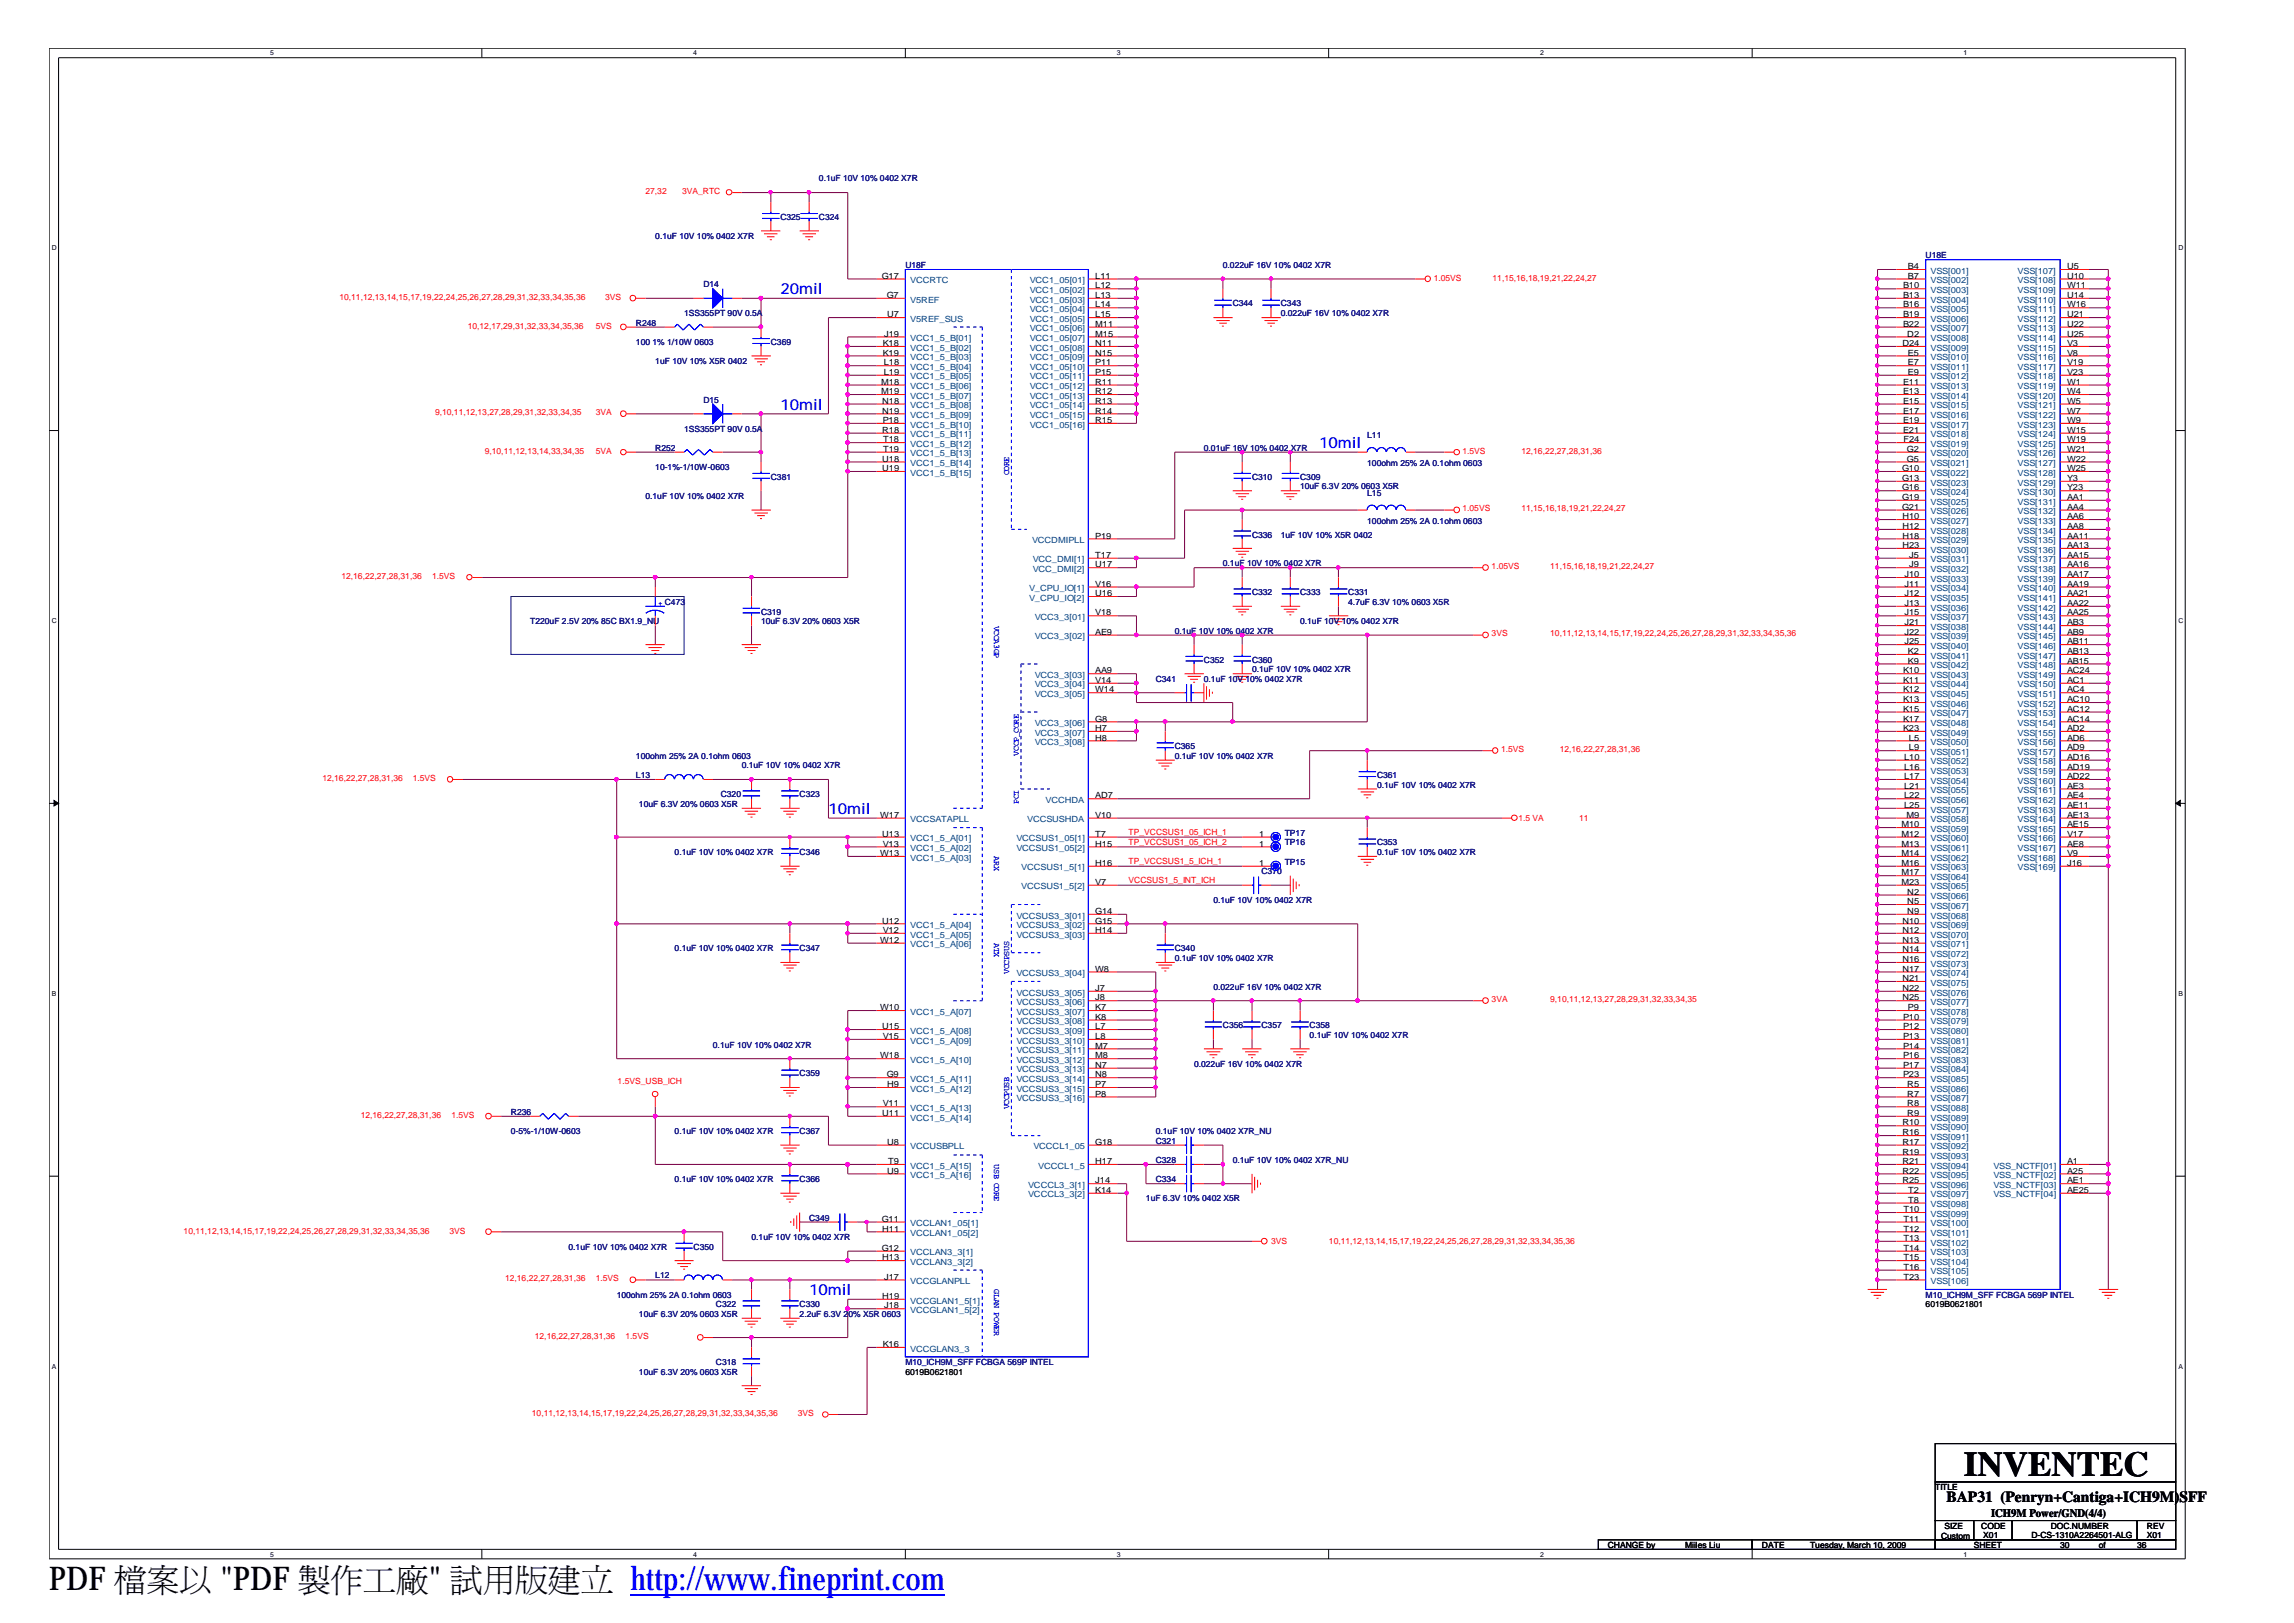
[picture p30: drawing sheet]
<svg xmlns="http://www.w3.org/2000/svg" width="297mm" height="210mm" viewBox="0 0 297 210" stroke-linecap="round" stroke-linejoin="round" font-family="sans-serif">
<defs><g id="words">
<text font-size="4.5" x="254" y="190.9">INVENTEC</text>
<g font-size="4.2">
<text x="6.3" y="205.7">PDF 檔</text>
<text x="19" y="205.7">案</text>
<text x="23.2" y="205.7">以製&quot; 試立</text>
<text x="28.5" y="205.7">&quot;PDF</text>
<text x="42.8" y="205.7">作</text>
<text x="47" y="205.7">工用</text>
<text x="51.2" y="205.7">廠版</text>
<text x="70.9" y="205.7">建</text>
</g>
<text font-size="4.2" fill="#00f" x="81.5" y="205.7">http://www.fineprint.com</text>
<g font-size="2" fill="#00f">
<text x="100.9" y="38">20mil</text>
<text x="100.9" y="53">10mil</text>
<text x="170.6" y="58">10mil</text>
<text x="107.1" y="105.3">10mil</text>
<text x="104.6" y="167.5">10mil</text>
</g>
<text font-size="2" x="251.8" y="194.2">BAP31 (Penryn+Cantiga+ICH9M)SFF</text>
<text font-size="1.5" x="257.5" y="196.1">ICH9M Power/GND(4/4)</text>
<g font-size="1.1" fill="#000080">
<text x="105.9" y="23.5">0.1uF 10V 10% 0402 X7R</text>
<text x="100.9" y="28.4">C325</text>
<text x="105.9" y="28.4">C324</text>
<text x="84.8" y="30.9">0.1uF 10V 10% 0402 X7R</text>
<text x="117.1" y="34.6">U18F</text>
<text x="158.2" y="34.6">0.022uF 16V 10% 0402 X7R</text>
<text x="249" y="33.4">U18E</text>
<text x="88.5" y="40.9">1SS355PT 90V 0.5A</text>
<text x="91" y="37.1">D14</text>
<text x="159.4" y="39.6">C344</text>
<text x="165.7" y="39.6">C343</text>
<text x="165.7" y="40.9">0.022uF 16V 10% 0402 X7R</text>
<text x="82.3" y="42.1">R248</text>
<text x="82.3" y="44.6">100 1% 1/10W 0603</text>
<text x="84.8" y="47.1">1uF 10V 10% X5R 0402</text>
<text x="99.7" y="44.6">C369</text>
<text x="91" y="52.1">D15</text>
<text x="84.8" y="58.3">R252</text>
<text x="88.5" y="55.8">1SS355PT 90V 0.5A</text>
<text x="155.7" y="58.3">0.01uF 16V 10% 0402 X7R</text>
<text x="176.8" y="56.7">L11</text>
<text x="83.5" y="64.5">0.1uF 10V 10% 0402 X7R</text>
<text x="84.8" y="60.8">10-1%-1/10W-0603</text>
<text x="99.7" y="62">C381</text>
<text x="161.9" y="62">C310</text>
<text x="168.1" y="62">C309</text>
<text x="168.1" y="63.3">10uF 6.3V 20% 0603 X5R</text>
<text x="176.8" y="60.3">100ohm 25% 2A 0.1ohm 0603</text>
<text x="176.8" y="64.1">L15</text>
<text x="161.9" y="69.5">C336</text>
<text x="165.7" y="69.5">1uF 10V 10% X5R 0402</text>
<text x="176.8" y="67.7">100ohm 25% 2A 0.1ohm 0603</text>
<text x="158.2" y="73.3">0.1uF 10V 10% 0402 X7R</text>
<text x="161.9" y="77">C332</text>
<text x="168.1" y="77">C333</text>
<text x="174.4" y="77">C331</text>
<text x="68.6" y="80.7">T220uF 2.5V 20% 85C BX1.9_NU</text>
<text x="98.4" y="79.5">C319</text>
<text x="98.4" y="80.7">10uF 6.3V 20% 0603 X5R</text>
<text x="151.9" y="82">0.1uF 10V 10% 0402 X7R</text>
<text x="168.1" y="80.7">0.1uF 10V 10% 0402 X7R</text>
<text x="174.4" y="78.2">4.7uF 6.3V 10% 0603 X5R</text>
<text x="149.5" y="88.2">C341</text>
<text x="155.7" y="85.7">C352</text>
<text x="155.7" y="88.2">0.1uF 10V 10% 0402 X7R</text>
<text x="161.9" y="85.7">C360</text>
<text x="161.9" y="86.9">0.1uF 10V 10% 0402 X7R</text>
<text x="82.3" y="100.6">L13</text>
<text x="82.3" y="98.1">100ohm 25% 2A 0.1ohm 0603</text>
<text x="95.9" y="99.4">0.1uF 10V 10% 0402 X7R</text>
<text x="151.9" y="96.9">C365</text>
<text x="151.9" y="98.1">0.1uF 10V 10% 0402 X7R</text>
<text x="178.1" y="100.6">C361</text>
<text x="178.1" y="101.9">0.1uF 10V 10% 0402 X7R</text>
<text x="82.6" y="104.4">10uF 6.3V 20% 0603 X5R</text>
<text x="93.2" y="103.1">C320</text>
<text x="103.4" y="103.1">C323</text>
<text x="87.2" y="110.6">0.1uF 10V 10% 0402 X7R</text>
<text x="103.4" y="110.6">C346</text>
<text x="163.2" y="113.1">C370</text>
<text x="166.2" y="109.3">TP16</text>
<text x="166.2" y="111.8">TP15</text>
<text x="166.2" y="108.1">TP17</text>
<text x="178.1" y="109.3">C353</text>
<text x="178.1" y="110.6">0.1uF 10V 10% 0402 X7R</text>
<text x="156.9" y="116.8">0.1uF 10V 10% 0402 X7R</text>
<text x="87.2" y="123">0.1uF 10V 10% 0402 X7R</text>
<text x="103.4" y="123">C347</text>
<text x="151.9" y="123">C340</text>
<text x="151.9" y="124.3">0.1uF 10V 10% 0402 X7R</text>
<text x="156.9" y="128">0.022uF 16V 10% 0402 X7R</text>
<text x="92.2" y="135.5">0.1uF 10V 10% 0402 X7R</text>
<text x="154.4" y="138">0.022uF 16V 10% 0402 X7R</text>
<text x="158.2" y="133">C356</text>
<text x="163.2" y="133">C357</text>
<text x="169.4" y="133">C358</text>
<text x="169.4" y="134.2">0.1uF 10V 10% 0402 X7R</text>
<text x="103.4" y="139.2">C359</text>
<text x="66.1" y="144.2">R236</text>
<text x="66.1" y="146.7">0-5%-1/10W-0603</text>
<text x="87.2" y="146.7">0.1uF 10V 10% 0402 X7R</text>
<text x="103.4" y="146.7">C367</text>
<text x="149.5" y="147.9">C321</text>
<text x="149.5" y="146.7">0.1uF 10V 10% 0402 X7R_NU</text>
<text x="87.2" y="152.9">0.1uF 10V 10% 0402 X7R</text>
<text x="103.4" y="152.9">C366</text>
<text x="148.2" y="155.4">1uF 6.3V 10% 0402 X5R</text>
<text x="149.5" y="152.9">C334</text>
<text x="149.5" y="150.4">C328</text>
<text x="159.4" y="150.4">0.1uF 10V 10% 0402 X7R_NU</text>
<text x="73.5" y="161.6">0.1uF 10V 10% 0402 X7R</text>
<text x="89.7" y="161.6">C350</text>
<text x="97.2" y="160.4">0.1uF 10V 10% 0402 X7R</text>
<text x="104.6" y="157.9">C349</text>
<text x="79.8" y="167.8">100ohm 25% 2A 0.1ohm 0603</text>
<text x="84.8" y="165.3">L12</text>
<text x="249" y="167.8">M10_ICH9M_SFF FCBGA 569P INTEL</text>
<text x="82.6" y="170.3">10uF 6.3V 20% 0603 X5R</text>
<text x="92.6" y="169.1">C322</text>
<text x="103.4" y="169.1">C330</text>
<text x="103.4" y="170.3">2.2uF 6.3V 20% X5R 0603</text>
<text x="82.6" y="177.8">10uF 6.3V 20% 0603 X5R</text>
<text x="92.6" y="176.5">C318</text>
<text x="117.1" y="176.5">M10_ICH9M_SFF FCBGA 569P INTEL</text>
</g>
<g font-size="1.1" fill="#f00">
<text x="83.5" y="25.1">27,32</text>
<text x="88.2" y="25.1">3VA_RTC</text>
<text x="43.9" y="38.7">10,11,12,13,14,15,17,19,22,24,25,26,27,28,29,31,32,33,34,35,36</text>
<text x="78.3" y="38.7">3VS</text>
<text x="185.4" y="36.3">1.05VS</text>
<text x="193" y="36.3">11,15,16,18,19,21,22,24,27</text>
<text x="60.5" y="42.5">10,12,17,29,31,32,33,34,35,36</text>
<text x="77" y="42.5">5VS</text>
<text x="56.3" y="53.7">9,10,11,12,13,27,28,29,31,32,33,34,35</text>
<text x="77" y="53.7">3VA</text>
<text x="62.7" y="58.7">9,10,11,12,13,14,33,34,35</text>
<text x="77" y="58.7">5VA</text>
<text x="189.1" y="58.7">1.5VS</text>
<text x="196.8" y="58.7">12,16,22,27,28,31,36</text>
<text x="189.1" y="66.1">1.05VS</text>
<text x="196.8" y="66.1">11,15,16,18,19,21,22,24,27</text>
<text x="44.2" y="74.9">12,16,22,27,28,31,36</text>
<text x="55.9" y="74.9">1.5VS</text>
<text x="192.9" y="73.6">1.05VS</text>
<text x="200.5" y="73.6">11,15,16,18,19,21,22,24,27</text>
<text x="192.9" y="82.3">3VS</text>
<text x="200.5" y="82.3">10,11,12,13,14,15,17,19,22,24,25,26,27,28,29,31,32,33,34,35,36</text>
<text x="41.7" y="101">12,16,22,27,28,31,36</text>
<text x="53.4" y="101">1.5VS</text>
<text x="194.1" y="97.3">1.5VS</text>
<text x="201.7" y="97.3">12,16,22,27,28,31,36</text>
<text x="196.4" y="106.2">1.5 VA</text>
<text x="204.2" y="106.2">11</text>
<text x="146" y="108">TP_VCCSUS1_05_ICH_1</text>
<text x="146" y="111.8">TP_VCCSUS1_5_ICH_1</text>
<text x="146" y="109.3">TP_VCCSUS1_05_ICH_2</text>
<text x="146" y="114.2">VCCSUS1_5_INT_ICH</text>
<text x="192.9" y="129.6">3VA</text>
<text x="200.5" y="129.6">9,10,11,12,13,27,28,29,31,32,33,34,35</text>
<text x="79.9" y="140.2">1.5VS_USB_ICH</text>
<text x="46.7" y="144.5">12,16,22,27,28,31,36</text>
<text x="58.4" y="144.5">1.5VS</text>
<text x="23.7" y="159.6">10,11,12,13,14,15,17,19,22,24,25,26,27,28,29,31,32,33,34,35,36</text>
<text x="58.1" y="159.6">3VS</text>
<text x="164.4" y="160.9">3VS</text>
<text x="171.9" y="160.9">10,11,12,13,14,15,17,19,22,24,25,26,27,28,29,31,32,33,34,35,36</text>
<text x="65.3" y="165.7">12,16,22,27,28,31,36</text>
<text x="77" y="165.7">1.5VS</text>
<text x="69.2" y="173.2">12,16,22,27,28,31,36</text>
<text x="80.9" y="173.2">1.5VS</text>
<text x="68.8" y="183.1">10,11,12,13,14,15,17,19,22,24,25,26,27,28,29,31,32,33,34,35,36</text>
<text x="103.2" y="183.1">3VS</text>
</g>
<g font-size="1.1">
<text x="246.8" y="34.8">B4</text>
<text x="267.3" y="34.8">U5</text>
<text x="114" y="36">G17</text>
<text x="114.7" y="38.5">G7</text>
<text x="114.7" y="41">U7</text>
<text x="141.6" y="36">L11</text>
<text x="141.6" y="37.3">L12</text>
<text x="141.6" y="38.5">L13</text>
<text x="141.6" y="39.8">L14</text>
<text x="141.6" y="41">L15</text>
<text x="246.1" y="37.3">B10</text>
<text x="246.1" y="38.5">B13</text>
<text x="246.1" y="39.8">B16</text>
<text x="246.1" y="41">B19</text>
<text x="246.8" y="36">B7</text>
<text x="267.3" y="36">U10</text>
<text x="267.3" y="37.3">W11</text>
<text x="267.3" y="38.5">U14</text>
<text x="267.3" y="39.8">W16</text>
<text x="267.3" y="41">U21</text>
<text x="114.2" y="44.8">K18</text>
<text x="114.2" y="46">K19</text>
<text x="114.3" y="47.3">L18</text>
<text x="114.3" y="43.5">J19</text>
<text x="141.6" y="42.3">M11</text>
<text x="141.6" y="43.5">M15</text>
<text x="141.6" y="44.8">N11</text>
<text x="141.6" y="46">N15</text>
<text x="141.6" y="47.3">P11</text>
<text x="246" y="44.8">D24</text>
<text x="246.1" y="42.3">B22</text>
<text x="246.7" y="43.5">D2</text>
<text x="246.8" y="46">E5</text>
<text x="246.8" y="47.3">E7</text>
<text x="267.3" y="42.3">U22</text>
<text x="267.3" y="43.5">U25</text>
<text x="267.3" y="44.8">V3</text>
<text x="267.3" y="46">V8</text>
<text x="267.3" y="47.3">V19</text>
<text x="114" y="49.8">M18</text>
<text x="114" y="51">M19</text>
<text x="114.1" y="52.2">N18</text>
<text x="114.1" y="53.5">N19</text>
<text x="114.3" y="48.5">L19</text>
<text x="141.6" y="48.5">P15</text>
<text x="141.6" y="49.8">R11</text>
<text x="141.6" y="51">R12</text>
<text x="141.6" y="52.2">R13</text>
<text x="141.6" y="53.5">R14</text>
<text x="246.1" y="49.8">E11</text>
<text x="246.1" y="51">E13</text>
<text x="246.1" y="52.2">E15</text>
<text x="246.1" y="53.5">E17</text>
<text x="246.8" y="48.5">E9</text>
<text x="267.3" y="48.5">V23</text>
<text x="267.3" y="49.8">W1</text>
<text x="267.3" y="51">W4</text>
<text x="267.3" y="52.2">W5</text>
<text x="267.3" y="53.5">W7</text>
<text x="114.1" y="56">R18</text>
<text x="114.1" y="59.7">U18</text>
<text x="114.2" y="54.7">P18</text>
<text x="114.2" y="57.2">T18</text>
<text x="114.2" y="58.4">T19</text>
<text x="141.6" y="54.7">R15</text>
<text x="246.1" y="54.7">E19</text>
<text x="246.1" y="56">E21</text>
<text x="246.2" y="57.2">F24</text>
<text x="246.6" y="58.4">G2</text>
<text x="246.6" y="59.7">G5</text>
<text x="267.3" y="54.7">W9</text>
<text x="267.3" y="56">W15</text>
<text x="267.3" y="57.2">W19</text>
<text x="267.3" y="58.4">W21</text>
<text x="267.3" y="59.7">W22</text>
<text x="114.1" y="60.9">U19</text>
<text x="246" y="60.9">G10</text>
<text x="246" y="62.2">G13</text>
<text x="246" y="63.4">G16</text>
<text x="246" y="64.7">G19</text>
<text x="246" y="65.9">G21</text>
<text x="267.3" y="60.9">W25</text>
<text x="267.3" y="62.2">Y3</text>
<text x="267.3" y="63.4">Y23</text>
<text x="267.3" y="64.7">AA1</text>
<text x="267.3" y="65.9">AA4</text>
<text x="141.6" y="69.7">P19</text>
<text x="246" y="67.2">H10</text>
<text x="246" y="68.4">H12</text>
<text x="246" y="69.7">H18</text>
<text x="246" y="70.9">H23</text>
<text x="267.3" y="67.2">AA6</text>
<text x="267.3" y="68.4">AA8</text>
<text x="267.3" y="69.7">AA11</text>
<text x="267.3" y="70.9">AA13</text>
<text x="141.6" y="75.9">V16</text>
<text x="141.6" y="77.1">U16</text>
<text x="141.6" y="73.4">U17</text>
<text x="141.6" y="72.2">T17</text>
<text x="246.3" y="74.6">J10</text>
<text x="246.3" y="75.9">J11</text>
<text x="246.3" y="77.1">J12</text>
<text x="246.9" y="72.2">J5</text>
<text x="246.9" y="73.4">J9</text>
<text x="267.3" y="72.2">AA15</text>
<text x="267.3" y="73.4">AA16</text>
<text x="267.3" y="74.6">AA17</text>
<text x="267.3" y="75.9">AA19</text>
<text x="267.3" y="77.1">AA21</text>
<text x="141.6" y="79.6">V18</text>
<text x="141.6" y="82.1">AE9</text>
<text x="246.3" y="78.4">J13</text>
<text x="246.3" y="79.6">J15</text>
<text x="246.3" y="80.9">J21</text>
<text x="246.3" y="82.1">J22</text>
<text x="246.3" y="83.3">J25</text>
<text x="267.3" y="78.4">AA22</text>
<text x="267.3" y="79.6">AA25</text>
<text x="267.3" y="80.9">AB3</text>
<text x="267.3" y="82.1">AB9</text>
<text x="267.3" y="83.3">AB11</text>
<text x="141.6" y="87.1">AA9</text>
<text x="141.6" y="88.3">V14</text>
<text x="141.6" y="89.5">W14</text>
<text x="246.1" y="87.1">K10</text>
<text x="246.1" y="88.3">K11</text>
<text x="246.1" y="89.5">K12</text>
<text x="246.8" y="84.6">K2</text>
<text x="246.8" y="85.8">K9</text>
<text x="267.3" y="84.6">AB13</text>
<text x="267.3" y="85.8">AB15</text>
<text x="267.3" y="87.1">AC24</text>
<text x="267.3" y="88.3">AC1</text>
<text x="267.3" y="89.5">AC4</text>
<text x="141.6" y="94.5">H7</text>
<text x="141.6" y="95.8">H8</text>
<text x="141.6" y="93.3">G8</text>
<text x="246.1" y="90.8">K13</text>
<text x="246.1" y="92">K15</text>
<text x="246.1" y="93.3">K17</text>
<text x="246.1" y="94.5">K23</text>
<text x="246.9" y="95.8">L5</text>
<text x="267.3" y="90.8">AC10</text>
<text x="267.3" y="92">AC12</text>
<text x="267.3" y="93.3">AC14</text>
<text x="267.3" y="94.5">AD2</text>
<text x="267.3" y="95.8">AD6</text>
<text x="246.3" y="98.3">L10</text>
<text x="246.3" y="99.5">L16</text>
<text x="246.3" y="100.8">L17</text>
<text x="246.3" y="102">L21</text>
<text x="246.9" y="97">L9</text>
<text x="267.3" y="97">AD9</text>
<text x="267.3" y="98.3">AD16</text>
<text x="267.3" y="99.5">AD19</text>
<text x="267.3" y="100.8">AD22</text>
<text x="267.3" y="102">AE3</text>
<text x="113.8" y="105.8">W17</text>
<text x="141.6" y="103.3">AD7</text>
<text x="141.6" y="105.8">V10</text>
<text x="245.9" y="107">M10</text>
<text x="246.3" y="103.3">L22</text>
<text x="246.3" y="104.5">L25</text>
<text x="246.5" y="105.8">M9</text>
<text x="267.3" y="103.3">AE4</text>
<text x="267.3" y="104.5">AE11</text>
<text x="267.3" y="105.8">AE13</text>
<text x="267.3" y="107">AE15</text>
<text x="113.8" y="110.7">W13</text>
<text x="114.1" y="108.2">U13</text>
<text x="114.2" y="109.5">V13</text>
<text x="141.6" y="108.2">T7</text>
<text x="141.6" y="109.5">H15</text>
<text x="141.6" y="112">H16</text>
<text x="162.9" y="109.5">1</text>
<text x="162.9" y="112">1</text>
<text x="162.9" y="108.2">1</text>
<text x="245.9" y="108.2">M12</text>
<text x="245.9" y="109.5">M13</text>
<text x="245.9" y="110.7">M14</text>
<text x="245.9" y="112">M16</text>
<text x="245.9" y="113.2">M17</text>
<text x="267.3" y="108.2">V17</text>
<text x="267.3" y="109.5">AE8</text>
<text x="267.3" y="110.7">V9</text>
<text x="267.3" y="112">J16</text>
<text x="114.1" y="119.4">U12</text>
<text x="141.6" y="118.2">G14</text>
<text x="141.6" y="119.4">G15</text>
<text x="141.6" y="114.4">V7</text>
<text x="245.9" y="114.4">M23</text>
<text x="246" y="119.4">N10</text>
<text x="246.7" y="115.7">N2</text>
<text x="246.7" y="116.9">N5</text>
<text x="246.7" y="118.2">N9</text>
<text x="113.8" y="121.9">W12</text>
<text x="114.2" y="120.7">V12</text>
<text x="141.6" y="120.7">H14</text>
<text x="141.6" y="125.7">W8</text>
<text x="246" y="120.7">N12</text>
<text x="246" y="121.9">N13</text>
<text x="246" y="123.2">N14</text>
<text x="246" y="124.4">N16</text>
<text x="246" y="125.7">N17</text>
<text x="113.8" y="130.7">W10</text>
<text x="141.6" y="128.2">J7</text>
<text x="141.6" y="129.4">J8</text>
<text x="141.6" y="130.7">K7</text>
<text x="141.6" y="131.9">K8</text>
<text x="246" y="126.9">N21</text>
<text x="246" y="128.2">N22</text>
<text x="246" y="129.4">N25</text>
<text x="246.1" y="131.9">P10</text>
<text x="246.8" y="130.7">P9</text>
<text x="113.8" y="136.9">W18</text>
<text x="114.1" y="133.1">U15</text>
<text x="114.2" y="134.4">V15</text>
<text x="141.6" y="133.1">L7</text>
<text x="141.6" y="134.4">L8</text>
<text x="141.6" y="135.6">M7</text>
<text x="141.6" y="136.9">M8</text>
<text x="246.1" y="133.1">P12</text>
<text x="246.1" y="134.4">P13</text>
<text x="246.1" y="135.6">P14</text>
<text x="246.1" y="136.9">P16</text>
<text x="114.2" y="143.1">V11</text>
<text x="114.7" y="139.3">G9</text>
<text x="114.7" y="140.6">H9</text>
<text x="141.6" y="138.1">N7</text>
<text x="141.6" y="139.3">N8</text>
<text x="141.6" y="140.6">P7</text>
<text x="141.6" y="141.8">P8</text>
<text x="246.1" y="138.1">P17</text>
<text x="246.1" y="139.3">P23</text>
<text x="246.7" y="140.6">R5</text>
<text x="246.7" y="141.8">R7</text>
<text x="246.7" y="143.1">R8</text>
<text x="114.1" y="144.3">U11</text>
<text x="114.7" y="148.1">U8</text>
<text x="141.6" y="148.1">G18</text>
<text x="246" y="145.6">R10</text>
<text x="246" y="146.8">R16</text>
<text x="246" y="148.1">R17</text>
<text x="246" y="149.3">R19</text>
<text x="246.7" y="144.3">R9</text>
<text x="114.7" y="151.8">U9</text>
<text x="114.9" y="150.6">T9</text>
<text x="141.6" y="154.3">K14</text>
<text x="141.6" y="153">J14</text>
<text x="141.6" y="150.6">H17</text>
<text x="246" y="150.6">R21</text>
<text x="246" y="151.8">R22</text>
<text x="246" y="153">R25</text>
<text x="246.8" y="154.3">T2</text>
<text x="246.8" y="155.5">T8</text>
<text x="267.3" y="150.6">A1</text>
<text x="267.3" y="151.8">A25</text>
<text x="267.3" y="153">AE1</text>
<text x="267.3" y="154.3">AE25</text>
<text x="114" y="158">G11</text>
<text x="114" y="161.8">G12</text>
<text x="114.1" y="159.3">H11</text>
<text x="246.2" y="156.8">T10</text>
<text x="246.2" y="158">T11</text>
<text x="246.2" y="159.3">T12</text>
<text x="246.2" y="160.5">T13</text>
<text x="246.2" y="161.8">T14</text>
<text x="114.1" y="163">H13</text>
<text x="114.1" y="168">H19</text>
<text x="114.3" y="165.5">J17</text>
<text x="246.2" y="163">T15</text>
<text x="246.2" y="164.2">T16</text>
<text x="246.2" y="165.5">T23</text>
<text x="114.3" y="169.2">J18</text>
<text x="249" y="169.1">6019B0621801</text>
<text x="114.2" y="174.2">K16</text>
<text x="117.1" y="177.8">6019B0621801</text>
<text x="250.3" y="192.7">TITLE</text>
<text x="251.5" y="197.7">SIZE</text>
<text x="256.2" y="197.7">CODE</text>
<text x="265.2" y="197.7">DOC.NUMBER</text>
<text x="277.7" y="197.7">REV</text>
<text x="207.9" y="200.2">CHANGE by</text>
<text x="217.9" y="200.2">Miiles Liu</text>
<text x="227.9" y="200.2">DATE</text>
<text x="234.1" y="200.2">Tuesday, March 10, 2009</text>
<text x="251" y="199.1">Custom</text>
<text x="255.3" y="200.2">SHEET</text>
<text x="256.5" y="198.9">X01</text>
<text x="262.7" y="198.9">D-CS-1310A2264501-ALG</text>
<text x="266.4" y="200.2">30</text>
<text x="271.4" y="200.2">of</text>
<text x="276.4" y="200.2">36</text>
<text x="277.7" y="198.9">X01</text>
</g>
<g font-size="1.1" fill="#004080">
<text x="249.7" y="35.4">VSS[001]</text>
<text x="260.9" y="35.4">VSS[107]</text>
<text x="117.7" y="39.1">V5REF</text>
<text x="117.7" y="41.6">V5REF_SUS</text>
<text x="117.7" y="36.6">VCCRTC</text>
<text x="133.2" y="36.6">VCC1_05[01]</text>
<text x="133.2" y="37.9">VCC1_05[02]</text>
<text x="133.2" y="39.1">VCC1_05[03]</text>
<text x="133.2" y="40.4">VCC1_05[04]</text>
<text x="133.2" y="41.6">VCC1_05[05]</text>
<text x="249.7" y="36.6">VSS[002]</text>
<text x="249.7" y="37.9">VSS[003]</text>
<text x="249.7" y="39.1">VSS[004]</text>
<text x="249.7" y="40.4">VSS[005]</text>
<text x="249.7" y="41.6">VSS[006]</text>
<text x="260.9" y="36.6">VSS[108]</text>
<text x="260.9" y="37.9">VSS[109]</text>
<text x="260.9" y="39.1">VSS[110]</text>
<text x="260.9" y="40.4">VSS[111]</text>
<text x="260.9" y="41.6">VSS[112]</text>
<text x="117.7" y="44.1">VCC1_5_B[01]</text>
<text x="117.7" y="45.4">VCC1_5_B[02]</text>
<text x="117.7" y="46.6">VCC1_5_B[03]</text>
<text x="117.7" y="47.9">VCC1_5_B[04]</text>
<text x="133.2" y="42.9">VCC1_05[06]</text>
<text x="133.2" y="44.1">VCC1_05[07]</text>
<text x="133.2" y="45.4">VCC1_05[08]</text>
<text x="133.2" y="46.6">VCC1_05[09]</text>
<text x="133.2" y="47.9">VCC1_05[10]</text>
<text x="249.7" y="42.9">VSS[007]</text>
<text x="249.7" y="44.1">VSS[008]</text>
<text x="249.7" y="45.4">VSS[009]</text>
<text x="249.7" y="46.6">VSS[010]</text>
<text x="249.7" y="47.9">VSS[011]</text>
<text x="260.9" y="42.9">VSS[113]</text>
<text x="260.9" y="44.1">VSS[114]</text>
<text x="260.9" y="45.4">VSS[115]</text>
<text x="260.9" y="46.6">VSS[116]</text>
<text x="260.9" y="47.9">VSS[117]</text>
<text x="117.7" y="49.1">VCC1_5_B[05]</text>
<text x="117.7" y="50.3">VCC1_5_B[06]</text>
<text x="117.7" y="51.6">VCC1_5_B[07]</text>
<text x="117.7" y="52.8">VCC1_5_B[08]</text>
<text x="133.2" y="49.1">VCC1_05[11]</text>
<text x="133.2" y="50.3">VCC1_05[12]</text>
<text x="133.2" y="51.6">VCC1_05[13]</text>
<text x="133.2" y="52.8">VCC1_05[14]</text>
<text x="249.7" y="49.1">VSS[012]</text>
<text x="249.7" y="50.3">VSS[013]</text>
<text x="249.7" y="51.6">VSS[014]</text>
<text x="249.7" y="52.8">VSS[015]</text>
<text x="260.9" y="49.1">VSS[118]</text>
<text x="260.9" y="50.3">VSS[119]</text>
<text x="260.9" y="51.6">VSS[120]</text>
<text x="260.9" y="52.8">VSS[121]</text>
<text x="117.7" y="54.1">VCC1_5_B[09]</text>
<text x="117.7" y="55.3">VCC1_5_B[10]</text>
<text x="117.7" y="56.6">VCC1_5_B[11]</text>
<text x="117.7" y="57.8">VCC1_5_B[12]</text>
<text x="117.7" y="59">VCC1_5_B[13]</text>
<text x="133.2" y="54.1">VCC1_05[15]</text>
<text x="133.2" y="55.3">VCC1_05[16]</text>
<text x="249.7" y="54.1">VSS[016]</text>
<text x="249.7" y="55.3">VSS[017]</text>
<text x="249.7" y="56.6">VSS[018]</text>
<text x="249.7" y="57.8">VSS[019]</text>
<text x="249.7" y="59">VSS[020]</text>
<text x="260.9" y="54.1">VSS[122]</text>
<text x="260.9" y="55.3">VSS[123]</text>
<text x="260.9" y="56.6">VSS[124]</text>
<text x="260.9" y="57.8">VSS[125]</text>
<text x="260.9" y="59">VSS[126]</text>
<text x="117.7" y="60.3">VCC1_5_B[14]</text>
<text x="117.7" y="61.5">VCC1_5_B[15]</text>
<text x="249.7" y="60.3">VSS[021]</text>
<text x="249.7" y="61.5">VSS[022]</text>
<text x="249.7" y="62.8">VSS[023]</text>
<text x="249.7" y="64">VSS[024]</text>
<text x="249.7" y="65.2">VSS[025]</text>
<text x="260.9" y="60.3">VSS[127]</text>
<text x="260.9" y="61.5">VSS[128]</text>
<text x="260.9" y="62.8">VSS[129]</text>
<text x="260.9" y="64">VSS[130]</text>
<text x="260.9" y="65.2">VSS[131]</text>
<text x="133.5" y="70.2">VCCDMIPLL</text>
<text x="249.7" y="66.5">VSS[026]</text>
<text x="249.7" y="67.7">VSS[027]</text>
<text x="249.7" y="69">VSS[028]</text>
<text x="249.7" y="70.2">VSS[029]</text>
<text x="249.7" y="71.5">VSS[030]</text>
<text x="260.9" y="66.5">VSS[132]</text>
<text x="260.9" y="67.7">VSS[133]</text>
<text x="260.9" y="69">VSS[134]</text>
<text x="260.9" y="70.2">VSS[135]</text>
<text x="260.9" y="71.5">VSS[136]</text>
<text x="133.1" y="76.5">V_CPU_IO[1]</text>
<text x="133.1" y="77.7">V_CPU_IO[2]</text>
<text x="133.6" y="74">VCC_DMI[2]</text>
<text x="133.6" y="72.7">VCC_DMI[1]</text>
<text x="249.7" y="72.7">VSS[031]</text>
<text x="249.7" y="74">VSS[032]</text>
<text x="249.7" y="75.2">VSS[033]</text>
<text x="249.7" y="76.5">VSS[034]</text>
<text x="249.7" y="77.7">VSS[035]</text>
<text x="260.9" y="72.7">VSS[137]</text>
<text x="260.9" y="74">VSS[138]</text>
<text x="260.9" y="75.2">VSS[139]</text>
<text x="260.9" y="76.5">VSS[140]</text>
<text x="260.9" y="77.7">VSS[141]</text>
<text x="133.8" y="80.2">VCC3_3[01]</text>
<text x="133.8" y="82.7">VCC3_3[02]</text>
<text x="249.7" y="79">VSS[036]</text>
<text x="249.7" y="80.2">VSS[037]</text>
<text x="249.7" y="81.5">VSS[038]</text>
<text x="249.7" y="82.7">VSS[039]</text>
<text x="249.7" y="83.9">VSS[040]</text>
<text x="260.9" y="79">VSS[142]</text>
<text x="260.9" y="80.2">VSS[143]</text>
<text x="260.9" y="81.5">VSS[144]</text>
<text x="260.9" y="82.7">VSS[145]</text>
<text x="260.9" y="83.9">VSS[146]</text>
<text x="133.8" y="87.7">VCC3_3[03]</text>
<text x="133.8" y="88.9">VCC3_3[04]</text>
<text x="249.7" y="85.2">VSS[041]</text>
<text x="249.7" y="86.4">VSS[042]</text>
<text x="249.7" y="87.7">VSS[043]</text>
<text x="249.7" y="88.9">VSS[044]</text>
<text x="260.9" y="85.2">VSS[147]</text>
<text x="260.9" y="86.4">VSS[148]</text>
<text x="260.9" y="87.7">VSS[149]</text>
<text x="260.9" y="88.9">VSS[150]</text>
<text x="133.8" y="95.1">VCC3_3[07]</text>
<text x="133.8" y="93.9">VCC3_3[06]</text>
<text x="133.8" y="90.1">VCC3_3[05]</text>
<text x="249.7" y="90.1">VSS[045]</text>
<text x="249.7" y="91.4">VSS[046]</text>
<text x="249.7" y="92.6">VSS[047]</text>
<text x="249.7" y="93.9">VSS[048]</text>
<text x="249.7" y="95.1">VSS[049]</text>
<text x="260.9" y="90.1">VSS[151]</text>
<text x="260.9" y="91.4">VSS[152]</text>
<text x="260.9" y="92.6">VSS[153]</text>
<text x="260.9" y="93.9">VSS[154]</text>
<text x="260.9" y="95.1">VSS[155]</text>
<text x="133.8" y="96.4">VCC3_3[08]</text>
<text x="249.7" y="96.4">VSS[050]</text>
<text x="249.7" y="97.6">VSS[051]</text>
<text x="249.7" y="98.9">VSS[052]</text>
<text x="249.7" y="100.1">VSS[053]</text>
<text x="249.7" y="101.4">VSS[054]</text>
<text x="260.9" y="96.4">VSS[156]</text>
<text x="260.9" y="97.6">VSS[157]</text>
<text x="260.9" y="98.9">VSS[158]</text>
<text x="260.9" y="100.1">VSS[159]</text>
<text x="260.9" y="101.4">VSS[160]</text>
<text x="117.7" y="106.4">VCCSATAPLL</text>
<text x="132.8" y="106.4">VCCSUSHDA</text>
<text x="135.2" y="103.9">VCCHDA</text>
<text x="249.7" y="102.6">VSS[055]</text>
<text x="249.7" y="103.9">VSS[056]</text>
<text x="249.7" y="105.1">VSS[057]</text>
<text x="249.7" y="106.4">VSS[058]</text>
<text x="249.7" y="107.6">VSS[059]</text>
<text x="260.9" y="102.6">VSS[161]</text>
<text x="260.9" y="103.9">VSS[162]</text>
<text x="260.9" y="105.1">VSS[163]</text>
<text x="260.9" y="106.4">VSS[164]</text>
<text x="260.9" y="107.6">VSS[165]</text>
<text x="117.7" y="108.8">VCC1_5_A[01]</text>
<text x="117.7" y="110.1">VCC1_5_A[02]</text>
<text x="117.7" y="111.3">VCC1_5_A[03]</text>
<text x="131.4" y="108.8">VCCSUS1_05[1]</text>
<text x="131.4" y="110.1">VCCSUS1_05[2]</text>
<text x="132.1" y="112.6">VCCSUS1_5[1]</text>
<text x="249.7" y="108.8">VSS[060]</text>
<text x="249.7" y="110.1">VSS[061]</text>
<text x="249.7" y="111.3">VSS[062]</text>
<text x="249.7" y="112.6">VSS[063]</text>
<text x="249.7" y="113.8">VSS[064]</text>
<text x="260.9" y="108.8">VSS[166]</text>
<text x="260.9" y="110.1">VSS[167]</text>
<text x="260.9" y="111.3">VSS[168]</text>
<text x="260.9" y="112.6">VSS[169]</text>
<text x="131.4" y="118.8">VCCSUS3_3[01]</text>
<text x="132.1" y="115">VCCSUS1_5[2]</text>
<text x="249.7" y="115">VSS[065]</text>
<text x="249.7" y="116.3">VSS[066]</text>
<text x="249.7" y="117.5">VSS[067]</text>
<text x="249.7" y="118.8">VSS[068]</text>
<text x="117.7" y="120">VCC1_5_A[04]</text>
<text x="117.7" y="121.3">VCC1_5_A[05]</text>
<text x="117.7" y="122.5">VCC1_5_A[06]</text>
<text x="131.4" y="120">VCCSUS3_3[02]</text>
<text x="131.4" y="121.3">VCCSUS3_3[03]</text>
<text x="249.7" y="120">VSS[069]</text>
<text x="249.7" y="121.3">VSS[070]</text>
<text x="249.7" y="122.5">VSS[071]</text>
<text x="249.7" y="123.8">VSS[072]</text>
<text x="249.7" y="125">VSS[073]</text>
<text x="117.7" y="131.2">VCC1_5_A[07]</text>
<text x="131.4" y="128.7">VCCSUS3_3[05]</text>
<text x="131.4" y="130">VCCSUS3_3[06]</text>
<text x="131.4" y="131.2">VCCSUS3_3[07]</text>
<text x="131.4" y="126.3">VCCSUS3_3[04]</text>
<text x="249.7" y="126.3">VSS[074]</text>
<text x="249.7" y="127.5">VSS[075]</text>
<text x="249.7" y="128.7">VSS[076]</text>
<text x="249.7" y="130">VSS[077]</text>
<text x="249.7" y="131.2">VSS[078]</text>
<text x="117.7" y="137.5">VCC1_5_A[10]</text>
<text x="117.7" y="135">VCC1_5_A[09]</text>
<text x="117.7" y="133.7">VCC1_5_A[08]</text>
<text x="131.4" y="132.5">VCCSUS3_3[08]</text>
<text x="131.4" y="133.7">VCCSUS3_3[09]</text>
<text x="131.4" y="135">VCCSUS3_3[10]</text>
<text x="131.4" y="136.2">VCCSUS3_3[11]</text>
<text x="131.4" y="137.5">VCCSUS3_3[12]</text>
<text x="249.7" y="132.5">VSS[079]</text>
<text x="249.7" y="133.7">VSS[080]</text>
<text x="249.7" y="135">VSS[081]</text>
<text x="249.7" y="136.2">VSS[082]</text>
<text x="249.7" y="137.5">VSS[083]</text>
<text x="117.7" y="141.2">VCC1_5_A[12]</text>
<text x="117.7" y="143.7">VCC1_5_A[13]</text>
<text x="117.7" y="139.9">VCC1_5_A[11]</text>
<text x="131.4" y="138.7">VCCSUS3_3[13]</text>
<text x="131.4" y="139.9">VCCSUS3_3[14]</text>
<text x="131.4" y="141.2">VCCSUS3_3[15]</text>
<text x="131.4" y="142.4">VCCSUS3_3[16]</text>
<text x="249.7" y="138.7">VSS[084]</text>
<text x="249.7" y="139.9">VSS[085]</text>
<text x="249.7" y="141.2">VSS[086]</text>
<text x="249.7" y="142.4">VSS[087]</text>
<text x="249.7" y="143.7">VSS[088]</text>
<text x="117.7" y="148.6">VCCUSBPLL</text>
<text x="117.7" y="144.9">VCC1_5_A[14]</text>
<text x="133.6" y="148.6">VCCCL1_05</text>
<text x="249.7" y="144.9">VSS[089]</text>
<text x="249.7" y="146.1">VSS[090]</text>
<text x="249.7" y="147.4">VSS[091]</text>
<text x="249.7" y="148.6">VSS[092]</text>
<text x="249.7" y="149.9">VSS[093]</text>
<text x="117.7" y="151.1">VCC1_5_A[15]</text>
<text x="117.7" y="152.4">VCC1_5_A[16]</text>
<text x="133" y="154.9">VCCCL3_3[2]</text>
<text x="133" y="153.6">VCCCL3_3[1]</text>
<text x="134.3" y="151.1">VCCCL1_5</text>
<text x="249.7" y="151.1">VSS[094]</text>
<text x="249.7" y="152.4">VSS[095]</text>
<text x="249.7" y="153.6">VSS[096]</text>
<text x="249.7" y="154.9">VSS[097]</text>
<text x="257.8" y="151.1">VSS_NCTF[01]</text>
<text x="257.8" y="152.4">VSS_NCTF[02]</text>
<text x="257.8" y="153.6">VSS_NCTF[03]</text>
<text x="257.8" y="154.9">VSS_NCTF[04]</text>
<text x="117.7" y="158.6">VCCLAN1_05[1]</text>
<text x="117.7" y="159.9">VCCLAN1_05[2]</text>
<text x="249.7" y="157.4">VSS[099]</text>
<text x="249.7" y="158.6">VSS[100]</text>
<text x="249.7" y="159.9">VSS[101]</text>
<text x="249.7" y="161.1">VSS[102]</text>
<text x="249.7" y="156.1">VSS[098]</text>
<text x="117.7" y="162.4">VCCLAN3_3[1]</text>
<text x="117.7" y="163.6">VCCLAN3_3[2]</text>
<text x="117.7" y="166.1">VCCGLANPLL</text>
<text x="249.7" y="162.4">VSS[103]</text>
<text x="249.7" y="163.6">VSS[104]</text>
<text x="249.7" y="164.8">VSS[105]</text>
<text x="249.7" y="166.1">VSS[106]</text>
<text x="117.7" y="169.8">VCCGLAN1_5[2]</text>
<text x="117.7" y="168.6">VCCGLAN1_5[1]</text>
<text x="117.7" y="174.8">VCCGLAN3_3</text>
</g>
<g font-size="1.1" fill="#00f">
<text x="130.5" y="61.5" transform="rotate(-90 130.5 61.5)">CORE</text>
<text x="85.1" y="78.3">+ C473</text>
<text x="128.6" y="80.9" transform="rotate(90 128.6 80.9)">VCCA3GP</text>
<text x="131.8" y="97.7" transform="rotate(-90 131.8 97.7)">VCCP_CORE</text>
<text x="131.8" y="103.9" transform="rotate(-90 131.8 103.9)">PCI</text>
<text x="128.6" y="110.8" transform="rotate(90 128.6 110.8)">ARX</text>
<text x="128.6" y="122" transform="rotate(90 128.6 122)">ATX</text>
<text x="130.5" y="126" transform="rotate(-90 130.5 126)">VCCPSUS</text>
<text x="130.5" y="143.5" transform="rotate(-90 130.5 143.5)">VCCPUSB</text>
<text x="128.6" y="150.6" transform="rotate(90 128.6 150.6)">USB CORE</text>
<text x="128.6" y="166.8" transform="rotate(90 128.6 166.8)">GLAN POWER</text>
</g>
<g font-size=".9">
<text x="34.9" y="7.2">5</text>
<text x="89.7" y="7.2">4</text>
<text x="144.4" y="7.2">3</text>
<text x="199.2" y="7.2">2</text>
<text x="254" y="7.2">1</text>
<text x="6.7" y="32.4">D</text>
<text x="281.7" y="32.4">D</text>
<text x="6.7" y="80.6">C</text>
<text x="281.7" y="80.6">C</text>
<text x="6.7" y="128.8">B</text>
<text x="281.7" y="128.8">B</text>
<text x="6.7" y="177">A</text>
<text x="281.7" y="177">A</text>
<text x="34.9" y="201.3">5</text>
<text x="89.7" y="201.3">4</text>
<text x="144.4" y="201.3">3</text>
<text x="199.2" y="201.3">2</text>
<text x="254" y="201.3">1</text>
</g>
</g></defs>
<g fill="none" stroke="#000" stroke-width=".13">
<path d="M6.3 6.2h276.3v195.4h-276.3zM7.6 7.5h273.8v192.9h-273.8zM62.3 6.2v1.3M117.1 6.2v1.3M171.8 6.2v1.3M226.6 6.2v1.3M6.3 55.7h1.3M281.4 55.7h1.2M6.3 103.9h1.3M281.4 103.9h1.2M6.3 152.1h1.3M281.4 152.1h1.2"/>
<path d="M206.7 199.2h19.9v1.2h-19.9zM226.6 199.2h23.7v1.2h-23.7zM250.3 186.7h31.1v5h-31.1zM250.3 196.7h5v2.5h-5zM250.3 199.2h31.1v1.2h-31.1zM250.3 191.7h31.1v5h-31.1zM255.3 196.7h4.9v2.5h-4.9zM260.2 196.7h16.2v2.5h-16.2zM276.4 196.7h5v2.5h-5zM62.3 200.4v1.2M117.1 200.4v1.2M171.8 200.4v1.2"/>
<path d="M226.6 200.4v1.2"/>
</g>
<g fill="#000" stroke="#000" stroke-width=".13">
<path d="M7 103.5l.6 .4-.6 .3z" fill-rule="evenodd"/>
<path d="M281.4 103.9l.6-.4v.7z" fill-rule="evenodd"/>
</g>
<g fill="none" stroke="#800040" stroke-width=".13">
<path d="M83.5 38.6h6.2M95.9 24.9h13.7v11.2h3.8M95.9 38.6h17.5M98.4 38.6v3.7h-6.2M99.7 24.9v1.2M104.6 24.9v1.2M144.5 37.4h2.5M144.5 38.6h2.5M144.5 36.1h38.5M144.5 39.8h2.5M147 36.1v18.7h-2.5M158.2 36.1v1.3"/>
<path d="M164.4 36.1v1.3M242.8 37.4h2.5M242.8 38.6h2.5M242.8 36.1h2.5M242.8 39.8h2.5M245.3 34.9h-2.5v131.9M270.2 37.4h2.5M270.2 34.9h2.5v131.9M270.2 38.6h2.5M270.2 36.1h2.5M270.2 39.8h2.5M82.3 53.5h7.4"/>
<path d="M82.3 58.5h4.9M82.3 42.3h3.7M93.5 58.5h4.9M98.4 53.5v6.2M109.6 49.8h3.8M109.6 56h3.8M109.6 48.5h3.8M109.6 46h3.8M109.6 59.7h3.8M109.6 53.5h3.8M109.6 47.3h3.8M109.6 58.5h3.8"/>
<path d="M109.6 44.8h3.8M109.6 54.8h3.8M109.6 57.2h3.8M109.6 52.3h3.8M109.6 51h3.8M113.4 43.6h-3.8v31.1h-47.2M113.4 41.1h-6.3v12.4h-11.2M144.5 49.8h2.5M144.5 48.5h2.5M144.5 46h2.5M144.5 53.5h2.5M144.5 47.3h2.5"/>
<path d="M144.5 44.8h2.5M144.5 52.3h2.5M144.5 43.6h2.5M144.5 51h2.5M144.5 41.1h2.5M144.5 42.3h2.5M160.7 58.5v1.2M166.9 58.5v1.2M175.6 58.5h-23.7v11.2h-7.4M183 58.5h3.8M242.8 49.8h2.5M242.8 56h2.5"/>
<path d="M242.8 48.5h2.5M242.8 46h2.5M242.8 59.7h2.5M242.8 53.5h2.5M242.8 47.3h2.5M242.8 58.5h2.5M242.8 44.8h2.5M242.8 54.8h2.5M242.8 57.2h2.5M242.8 52.3h2.5M242.8 43.6h2.5M242.8 51h2.5"/>
<path d="M242.8 41.1h2.5M242.8 42.3h2.5M270.2 49.8h2.5M270.2 56h2.5M270.2 48.5h2.5M270.2 46h2.5M270.2 59.7h2.5M270.2 53.5h2.5M270.2 47.3h2.5M270.2 58.5h2.5M270.2 44.8h2.5M270.2 54.8h2.5"/>
<path d="M270.2 57.2h2.5M270.2 52.3h2.5M270.2 43.6h2.5M270.2 51h2.5M270.2 41.1h2.5M270.2 42.3h2.5M84.8 74.7v1.2M97.2 74.7v2.4M98.4 63.5v2.5M109.6 61h3.8M144.5 79.6h2.5v2.5M147 75.9v1.2h-2.5"/>
<path d="M147 72.2v1.2h-2.5M160.7 66v1.2M160.7 73.4v1.3M166.9 73.4v1.3M173.1 73.4v1.3M173.1 78.4v1.2M175.6 66h-22.4v6.2h-8.7M183 66h3.8M190.5 73.4h-36.1v2.5h-9.9M242.8 61h2.5M242.8 72.2h2.5M242.8 63.5h2.5"/>
<path d="M242.8 78.4h2.5M242.8 79.6h2.5M242.8 74.7h2.5M242.8 77.1h2.5M242.8 64.7h2.5M242.8 73.4h2.5M242.8 69.7h2.5M242.8 62.2h2.5M242.8 67.2h2.5M242.8 68.5h2.5M242.8 66h2.5M242.8 70.9h2.5"/>
<path d="M242.8 75.9h2.5M270.2 61h2.5M270.2 72.2h2.5M270.2 63.5h2.5M270.2 78.4h2.5M270.2 79.6h2.5M270.2 74.7h2.5M270.2 77.1h2.5M270.2 64.7h2.5M270.2 73.4h2.5M270.2 69.7h2.5M270.2 62.2h2.5"/>
<path d="M270.2 67.2h2.5M270.2 68.5h2.5M270.2 66h2.5M270.2 70.9h2.5M270.2 75.9h2.5M84.8 80.9v2.5M97.2 80.9v2.5M144.5 87.1h2.5v3.8h12.4v2.5M144.5 89.6h7.4M144.5 94.6h2.5M144.5 82.1h46M144.5 88.4h2.5"/>
<path d="M147 93.4v2.4h-2.5M150.7 93.4v1.2M154.4 82.1v1.3M160.7 82.1v1.3M176.8 82.1v11.3h-32.3M176.8 97.1v1.2M191.8 97.1h-22.4v6.2h-24.9M242.8 98.3h2.5M242.8 92.1h2.5M242.8 80.9h2.5M242.8 84.6h2.5M242.8 97.1h2.5"/>
<path d="M242.8 87.1h2.5M242.8 89.6h2.5M242.8 94.6h2.5M242.8 83.4h2.5M242.8 99.6h2.5M242.8 95.8h2.5M242.8 93.4h2.5M242.8 90.9h2.5M242.8 85.9h2.5M242.8 82.1h2.5M242.8 88.4h2.5M270.2 98.3h2.5"/>
<path d="M270.2 92.1h2.5M270.2 80.9h2.5M270.2 84.6h2.5M270.2 97.1h2.5M270.2 87.1h2.5M270.2 89.6h2.5M270.2 94.6h2.5M270.2 83.4h2.5M270.2 99.6h2.5M270.2 95.8h2.5M270.2 93.4h2.5M270.2 90.9h2.5"/>
<path d="M270.2 85.9h2.5M270.2 82.1h2.5M270.2 88.4h2.5M59.9 100.8h24.9M79.8 100.8v36.1h33.6M79.8 108.3h33.6M79.8 119.5h33.6M92.2 100.8h14.9v5h6.3M102.2 119.5v1.2M109.6 108.3v2.5h3.8M109.6 119.5v2.5h3.8M109.6 109.5h3.8"/>
<path d="M144.5 112h16.2M144.5 108.3h16.2M144.5 114.5h16.2M144.5 109.5h16.2M144.5 105.8h49.8M144.5 118.3h1.2v2.4h-1.2M144.5 119.5h31.1v9.9M150.7 119.5v1.2M164.4 114.5h2.5M176.8 105.8v1.2M242.8 102h2.5M242.8 115.8h2.5"/>
<path d="M242.8 103.3h2.5M242.8 104.5h2.5M242.8 112h2.5M242.8 113.3h2.5M242.8 108.3h2.5M242.8 114.5h2.5M242.8 100.8h2.5M242.8 109.5h2.5M242.8 117h2.5M242.8 110.8h2.5M242.8 105.8h2.5M242.8 118.3h2.5"/>
<path d="M242.8 107h2.5M242.8 119.5h2.5M270.2 102h2.5M270.2 103.3h2.5M270.2 104.5h2.5M270.2 112h2.5M270.2 108.3h2.5M270.2 100.8h2.5M270.2 109.5h2.5M270.2 110.8h2.5M270.2 105.8h2.5M270.2 107h2.5"/>
<path d="M109.6 139.4h3.8M109.6 134.4h3.8M109.6 120.7h3.8M109.6 133.2h3.8M113.4 130.7h-3.8v13.7h3.8M144.5 125.7h5v16.2h-5M144.5 135.7h5M144.5 136.9h5M144.5 138.1h5M144.5 131.9h5M144.5 128.2h5M144.5 139.4h5"/>
<path d="M144.5 130.7h5M144.5 134.4h5M144.5 133.2h5M144.5 129.4h46M156.9 129.4v1.3M156.9 134.4v1.3M161.9 129.4v1.3M161.9 134.4v1.3M168.1 129.4v1.3M168.1 134.4v1.3M242.8 125.7h2.5M242.8 135.7h2.5"/>
<path d="M242.8 136.9h2.5M242.8 138.1h2.5M242.8 131.9h2.5M242.8 124.5h2.5M242.8 128.2h2.5M242.8 123.2h2.5M242.8 139.4h2.5M242.8 130.7h2.5M242.8 122h2.5M242.8 134.4h2.5M242.8 120.7h2.5M242.8 126.9h2.5"/>
<path d="M242.8 133.2h2.5M242.8 129.4h2.5M64.8 144.4h3.8M64.8 159.3h28.7v3.7h19.9M74.8 144.4h32.3v3.7h6.3M84.8 143.1v7.5h28.6M103.4 158h3.7M109.6 150.6v1.2h3.8M109.6 143.1h3.8M109.6 140.6h3.8M110.9 158h2.5M112.1 158v1.3h1.3"/>
<path d="M144.5 153.1h1.2v7.4h16.2M144.5 148.1h7.4M144.5 154.3h1.2M144.5 140.6h5M144.5 150.6h7.4M148.2 150.6v2.5h3.7M155.7 153.1h6.2M155.7 148.1h2.5v5M155.7 150.6h2.5M242.8 153.1h2.5M242.8 151.8h2.5M242.8 144.4h2.5"/>
<path d="M242.8 148.1h2.5M242.8 143.1h2.5M242.8 149.4h2.5M242.8 146.9h2.5M242.8 154.3h2.5M242.8 140.6h2.5M242.8 145.6h2.5M242.8 150.6h2.5M242.8 141.9h2.5M242.8 155.6h2.5M242.8 159.3h2.5M242.8 158h2.5"/>
<path d="M242.8 156.8h2.5M270.2 153.1h2.5M270.2 151.8h2.5M270.2 154.3h2.5M270.2 150.6h2.5M83.5 165.5h3.7M94.7 165.5h18.7M97.2 165.5v1.3M97.2 173v1.3M97.2 178v1.2M102.2 165.5v1.3M109.6 169.3h3.8"/>
<path d="M113.4 161.8h-3.8v1.2M113.4 168h-3.8v5h-17.4M113.4 174.3h-1.3v8.6h-3.7M242.8 165.5h2.5M242.8 161.8h2.5M242.8 163h2.5M242.8 164.3h2.5M242.8 160.5h2.5"/>
</g>
<g fill="#f0f" stroke="#f0f" stroke-width=".13">
<path d="M109.4 47.1h.4l.1 .2-.1 .1-.2 .1-.2-.1z" fill-rule="evenodd"/>
<path d="M109.4 44.6h.4l.1 .2-.1 .1-.2 .1-.2-.1z" fill-rule="evenodd"/>
<path d="M109.4 49.6h.4l.1 .2-.1 .1-.2 .1-.2-.1z" fill-rule="evenodd"/>
<path d="M109.4 53.3h.4l.1 .2-.1 .2h-.2h-.2z" fill-rule="evenodd"/>
<path d="M109.4 45.9h.4l.1 .1-.1 .2h-.2h-.2z" fill-rule="evenodd"/>
<path d="M109.4 50.8h.4l.1 .2-.1 .2h-.2h-.2z" fill-rule="evenodd"/>
<path d="M109.4 55.8h.4l.1 .2-.1 .1-.2 .1-.2-.1z" fill-rule="evenodd"/>
<path d="M109.4 57.1h.4l.1 .1-.1 .2-.2 .1-.2-.1z" fill-rule="evenodd"/>
<path d="M109.4 52.1h.4l.1 .2-.1 .1-.2 .1-.2-.1z" fill-rule="evenodd"/>
<path d="M109.4 54.6h.4l.1 .1-.1 .2-.2 .1-.2-.1z" fill-rule="evenodd"/>
<path d="M109.4 48.3h.4l.1 .2-.1 .2h-.2h-.2z" fill-rule="evenodd"/>
<path d="M109.4 59.6h.4l.1 .1-.1 .2-.2 .1-.2-.1z" fill-rule="evenodd"/>
<path d="M109.4 58.3h.4l.1 .2-.1 .1-.2 .1-.2-.1z" fill-rule="evenodd"/>
<path d="M242.6 50.8h.3l.1 .2-.1 .2h-.1h-.2z" fill-rule="evenodd"/>
<path d="M242.6 104.3h.3l.1 .2-.1 .2h-.1h-.2z" fill-rule="evenodd"/>
<path d="M242.6 147.9h.3l.1 .2-.1 .1-.1 .1-.2-.1z" fill-rule="evenodd"/>
<path d="M272.5 98.1h.3l.1 .2-.1 .1-.2 .1-.1-.1z" fill-rule="evenodd"/>
<path d="M242.6 142.9h.3l.1 .2-.1 .1-.1 .1-.2-.1z" fill-rule="evenodd"/>
<path d="M242.6 59.6h.3l.1 .1-.1 .2-.1 .1-.2-.1z" fill-rule="evenodd"/>
<path d="M242.6 40.9h.3l.1 .1-.1 .2-.1 .1-.2-.1z" fill-rule="evenodd"/>
<path d="M272.5 45.9h.3l.1 .1-.1 .2h-.2h-.1z" fill-rule="evenodd"/>
<path d="M272.5 38.4h.3l.1 .1-.1 .2-.2 .1-.1-.1z" fill-rule="evenodd"/>
<path d="M272.5 77h.3l.1 .1-.1 .2-.2 .1-.1-.1z" fill-rule="evenodd"/>
<path d="M242.6 134.2h.3l.1 .2-.1 .2h-.1h-.2z" fill-rule="evenodd"/>
<path d="M272.5 99.4h.3l.1 .1-.1 .2-.2 .1-.1-.1z" fill-rule="evenodd"/>
<path d="M272.5 81.9h.3l.1 .2-.1 .2-.2 .1-.1-.1z" fill-rule="evenodd"/>
<path d="M242.6 135.5h.3l.1 .1-.1 .2-.1 .1-.2-.1z" fill-rule="evenodd"/>
<path d="M242.6 43.4h.3l.1 .1-.1 .2h-.1h-.2z" fill-rule="evenodd"/>
<path d="M242.6 139.2h.3l.1 .2-.1 .1-.1 .1-.2-.1z" fill-rule="evenodd"/>
<path d="M242.6 136.7h.3l.1 .2-.1 .1-.1 .1-.2-.1z" fill-rule="evenodd"/>
<path d="M242.6 99.4h.3l.1 .1-.1 .2-.1 .1-.2-.1z" fill-rule="evenodd"/>
<path d="M242.6 141.7h.3l.1 .1-.1 .2-.1 .1-.2-.1z" fill-rule="evenodd"/>
<path d="M272.5 60.8h.3l.1 .1-.1 .2-.2 .1-.1-.1z" fill-rule="evenodd"/>
<path d="M242.6 77h.3l.1 .1-.1 .2-.1 .1-.2-.1z" fill-rule="evenodd"/>
<path d="M242.6 103.1h.3l.1 .2-.1 .1-.1 .1-.2-.1z" fill-rule="evenodd"/>
<path d="M272.5 43.4h.3l.1 .1-.1 .2h-.2h-.1z" fill-rule="evenodd"/>
<path d="M242.6 111.8h.3l.1 .2-.1 .1-.1 .1-.2-.1z" fill-rule="evenodd"/>
<path d="M242.6 119.3h.3l.1 .1-.1 .2-.1 .1-.2-.1z" fill-rule="evenodd"/>
<path d="M242.6 37.2h.3l.1 .1-.1 .1-.1 .1-.2-.1z" fill-rule="evenodd"/>
<path d="M242.6 35.9h.3l.1 .1-.1 .2-.1 .1-.2-.1z" fill-rule="evenodd"/>
<path d="M242.6 67h.3l.1 .2-.1 .1-.1 .1-.2-.1z" fill-rule="evenodd"/>
<path d="M272.5 73.2h.3l.1 .2-.1 .2h-.2h-.1z" fill-rule="evenodd"/>
<path d="M242.6 121.8h.3l.1 .1-.1 .2-.1 .1-.2-.1z" fill-rule="evenodd"/>
<path d="M272.5 53.3h.3l.1 .2-.1 .2h-.2h-.1z" fill-rule="evenodd"/>
<path d="M242.6 154.1h.3l.1 .2-.1 .2h-.1h-.2z" fill-rule="evenodd"/>
<path d="M242.6 101.9h.3l.1 .1-.1 .2h-.1h-.2z" fill-rule="evenodd"/>
<path d="M272.5 95.7h.3l.1 .1-.1 .2h-.2h-.1z" fill-rule="evenodd"/>
<path d="M272.5 105.6h.3l.1 .2-.1 .1-.2 .1-.1-.1z" fill-rule="evenodd"/>
<path d="M272.5 49.6h.3l.1 .2-.1 .1-.2 .1-.1-.1z" fill-rule="evenodd"/>
<path d="M242.6 144.2h.3l.1 .1-.1 .2-.1 .1-.2-.1z" fill-rule="evenodd"/>
<path d="M272.5 93.2h.3l.1 .1-.1 .2h-.2h-.1z" fill-rule="evenodd"/>
<path d="M242.6 69.5h.3l.1 .2-.1 .1-.1 .1-.2-.1z" fill-rule="evenodd"/>
<path d="M242.6 93.2h.3l.1 .1-.1 .2h-.1h-.2z" fill-rule="evenodd"/>
<path d="M272.5 103.1h.3l.1 .2-.1 .1-.2 .1-.1-.1z" fill-rule="evenodd"/>
<path d="M272.5 37.2h.3l.1 .1-.1 .1-.2 .1-.1-.1z" fill-rule="evenodd"/>
<path d="M272.5 35.9h.3l.1 .1-.1 .2-.2 .1-.1-.1z" fill-rule="evenodd"/>
<path d="M272.5 106.8h.3l.1 .2-.1 .2h-.2h-.1z" fill-rule="evenodd"/>
<path d="M272.5 90.7h.3l.1 .1-.1 .2-.2 .1-.1-.1z" fill-rule="evenodd"/>
<path d="M272.5 59.6h.3l.1 .1-.1 .2-.2 .1-.1-.1z" fill-rule="evenodd"/>
<path d="M242.6 91.9h.3l.1 .1-.1 .2-.1 .1-.2-.1z" fill-rule="evenodd"/>
<path d="M272.5 40.9h.3l.1 .1-.1 .2-.2 .1-.1-.1z" fill-rule="evenodd"/>
<path d="M242.6 110.6h.3l.1 .1-.1 .2-.1 .1-.2-.1z" fill-rule="evenodd"/>
<path d="M242.6 124.3h.3l.1 .1-.1 .2h-.1h-.2z" fill-rule="evenodd"/>
<path d="M272.5 110.6h.3l.1 .1-.1 .2-.2 .1-.1-.1z" fill-rule="evenodd"/>
<path d="M242.6 105.6h.3l.1 .2-.1 .1-.1 .1-.2-.1z" fill-rule="evenodd"/>
<path d="M242.6 131.7h.3l.1 .2-.1 .2h-.1h-.2z" fill-rule="evenodd"/>
<path d="M242.6 83.2h.3l.1 .2-.1 .1-.1 .1-.2-.1z" fill-rule="evenodd"/>
<path d="M242.6 146.7h.3l.1 .1-.1 .2-.1 .1-.2-.1z" fill-rule="evenodd"/>
<path d="M242.6 126.8h.3l.1 .1-.1 .2h-.1h-.2z" fill-rule="evenodd"/>
<path d="M242.6 57.1h.3l.1 .1-.1 .2-.1 .1-.2-.1z" fill-rule="evenodd"/>
<path d="M242.6 109.3h.3l.1 .2-.1 .2h-.1h-.2z" fill-rule="evenodd"/>
<path d="M242.6 118.1h.3l.1 .1-.1 .1-.1 .1-.2-.1z" fill-rule="evenodd"/>
<path d="M272.5 57.1h.3l.1 .1-.1 .2-.2 .1-.1-.1z" fill-rule="evenodd"/>
<path d="M272.5 80.7h.3l.1 .2-.1 .1-.2 .1-.1-.1z" fill-rule="evenodd"/>
<path d="M242.6 63.3h.3l.1 .1-.1 .2-.1 .1-.2-.1z" fill-rule="evenodd"/>
<path d="M242.6 130.5h.3l.1 .2-.1 .1-.1 .1-.2-.1z" fill-rule="evenodd"/>
<path d="M242.6 151.7h.3l.1 .1-.1 .2h-.1h-.2z" fill-rule="evenodd"/>
<path d="M242.6 48.3h.3l.1 .2-.1 .2h-.1h-.2z" fill-rule="evenodd"/>
<path d="M272.5 88.2h.3l.1 .1-.1 .2-.2 .1-.1-.1z" fill-rule="evenodd"/>
<path d="M272.5 78.2h.3l.1 .2-.1 .1-.2 .1-.1-.1z" fill-rule="evenodd"/>
<path d="M272.5 75.7h.3l.1 .2-.1 .2h-.2h-.1z" fill-rule="evenodd"/>
<path d="M242.6 68.3h.3l.1 .1-.1 .2h-.1h-.2z" fill-rule="evenodd"/>
<path d="M272.5 58.3h.3l.1 .2-.1 .1-.2 .1-.1-.1z" fill-rule="evenodd"/>
<path d="M242.6 98.1h.3l.1 .2-.1 .1-.1 .1-.2-.1z" fill-rule="evenodd"/>
<path d="M272.5 69.5h.3l.1 .2-.1 .1-.2 .1-.1-.1z" fill-rule="evenodd"/>
<path d="M242.6 37.2h.3l.1 .1-.1 .1-.1 .1-.2-.1z" fill-rule="evenodd"/>
<path d="M242.6 114.3h.3l.1 .2-.1 .1-.1 .1-.2-.1z" fill-rule="evenodd"/>
<path d="M242.6 47.1h.3l.1 .2-.1 .1-.1 .1-.2-.1z" fill-rule="evenodd"/>
<path d="M272.5 39.7h.3l.1 .1-.1 .1-.2 .1-.1-.1z" fill-rule="evenodd"/>
<path d="M272.5 62h.3l.1 .2-.1 .1-.2 .1-.1-.1z" fill-rule="evenodd"/>
<path d="M242.6 94.4h.3l.1 .1-.1 .2-.1 .1-.2-.1z" fill-rule="evenodd"/>
<path d="M242.6 58.3h.3l.1 .2-.1 .1-.1 .1-.2-.1z" fill-rule="evenodd"/>
<path d="M272.5 96.9h.3l.1 .1-.1 .2-.2 .1-.1-.1z" fill-rule="evenodd"/>
<path d="M272.5 37.2h.3l.1 .1-.1 .1-.2 .1-.1-.1z" fill-rule="evenodd"/>
<path d="M272.5 109.3h.3l.1 .2-.1 .2h-.2h-.1z" fill-rule="evenodd"/>
<path d="M242.6 60.8h.3l.1 .1-.1 .2-.1 .1-.2-.1z" fill-rule="evenodd"/>
<path d="M242.6 49.6h.3l.1 .2-.1 .1-.1 .1-.2-.1z" fill-rule="evenodd"/>
<path d="M242.6 65.8h.3l.1 .1-.1 .2-.1 .1-.2-.1z" fill-rule="evenodd"/>
<path d="M272.5 67h.3l.1 .2-.1 .1-.2 .1-.1-.1z" fill-rule="evenodd"/>
<path d="M242.6 86.9h.3l.1 .2-.1 .1-.1 .1-.2-.1z" fill-rule="evenodd"/>
<path d="M272.5 47.1h.3l.1 .2-.1 .1-.2 .1-.1-.1z" fill-rule="evenodd"/>
<path d="M242.6 44.6h.3l.1 .2-.1 .1-.1 .1-.2-.1z" fill-rule="evenodd"/>
<path d="M242.6 45.9h.3l.1 .1-.1 .2h-.1h-.2z" fill-rule="evenodd"/>
<path d="M242.6 79.4h.3l.1 .2-.1 .2-.1 .1-.2-.1z" fill-rule="evenodd"/>
<path d="M242.6 106.8h.3l.1 .2-.1 .2h-.1h-.2z" fill-rule="evenodd"/>
<path d="M242.6 95.7h.3l.1 .1-.1 .2h-.1h-.2z" fill-rule="evenodd"/>
<path d="M272.5 48.3h.3l.1 .2-.1 .2h-.2h-.1z" fill-rule="evenodd"/>
<path d="M272.5 54.6h.3l.1 .1-.1 .2-.2 .1-.1-.1z" fill-rule="evenodd"/>
<path d="M242.6 54.6h.3l.1 .1-.1 .2-.1 .1-.2-.1z" fill-rule="evenodd"/>
<path d="M272.5 108.1h.3l.1 .2-.1 .1-.2 .1-.1-.1z" fill-rule="evenodd"/>
<path d="M242.6 138h.3l.1 .1-.1 .2-.1 .1-.2-.1z" fill-rule="evenodd"/>
<path d="M242.6 39.7h.3l.1 .1-.1 .1-.1 .1-.2-.1z" fill-rule="evenodd"/>
<path d="M272.5 63.3h.3l.1 .1-.1 .2-.2 .1-.1-.1z" fill-rule="evenodd"/>
<path d="M272.5 94.4h.3l.1 .1-.1 .2-.2 .1-.1-.1z" fill-rule="evenodd"/>
<path d="M242.6 81.9h.3l.1 .2-.1 .2-.1 .1-.2-.1z" fill-rule="evenodd"/>
<path d="M242.6 55.8h.3l.1 .2-.1 .1-.1 .1-.2-.1z" fill-rule="evenodd"/>
<path d="M272.5 68.3h.3l.1 .1-.1 .2h-.2h-.1z" fill-rule="evenodd"/>
<path d="M272.5 85.7h.3l.1 .1-.1 .2-.2 .1-.1-.1z" fill-rule="evenodd"/>
<path d="M242.6 149.2h.3l.1 .1-.1 .2h-.1h-.2z" fill-rule="evenodd"/>
<path d="M242.6 150.4h.3l.1 .2-.1 .1-.1 .1-.2-.1z" fill-rule="evenodd"/>
<path d="M242.6 88.2h.3l.1 .1-.1 .2-.1 .1-.2-.1z" fill-rule="evenodd"/>
<path d="M242.6 70.8h.3l.1 .1-.1 .2h-.1h-.2z" fill-rule="evenodd"/>
<path d="M272.5 83.2h.3l.1 .2-.1 .1-.2 .1-.1-.1z" fill-rule="evenodd"/>
<path d="M242.6 108.1h.3l.1 .2-.1 .1-.1 .1-.2-.1z" fill-rule="evenodd"/>
<path d="M272.5 55.8h.3l.1 .2-.1 .1-.2 .1-.1-.1z" fill-rule="evenodd"/>
<path d="M272.5 74.5h.3l.1 .1-.1 .2-.2 .1-.1-.1z" fill-rule="evenodd"/>
<path d="M242.6 128h.3l.1 .2-.1 .1-.1 .1-.2-.1z" fill-rule="evenodd"/>
<path d="M242.6 73.2h.3l.1 .2-.1 .2h-.1h-.2z" fill-rule="evenodd"/>
<path d="M272.5 50.8h.3l.1 .2-.1 .2h-.2h-.1z" fill-rule="evenodd"/>
<path d="M242.6 123h.3l.1 .2-.1 .1-.1 .1-.2-.1z" fill-rule="evenodd"/>
<path d="M272.5 84.4h.3l.1 .2-.1 .2-.2 .1-.1-.1z" fill-rule="evenodd"/>
<path d="M242.6 96.9h.3l.1 .1-.1 .2-.1 .1-.2-.1z" fill-rule="evenodd"/>
<path d="M242.6 84.4h.3l.1 .2-.1 .2-.1 .1-.2-.1z" fill-rule="evenodd"/>
<path d="M242.6 62h.3l.1 .2-.1 .1-.1 .1-.2-.1z" fill-rule="evenodd"/>
<path d="M272.5 70.8h.3l.1 .1-.1 .2h-.2h-.1z" fill-rule="evenodd"/>
<path d="M242.6 120.6h.3l.1 .1-.1 .1-.1 .1-.2-.1z" fill-rule="evenodd"/>
<path d="M242.6 133h.3l.1 .2-.1 .1-.1 .1-.2-.1z" fill-rule="evenodd"/>
<path d="M242.6 85.7h.3l.1 .1-.1 .2-.1 .1-.2-.1z" fill-rule="evenodd"/>
<path d="M242.6 145.4h.3l.1 .2-.1 .1-.1 .1-.2-.1z" fill-rule="evenodd"/>
<path d="M242.6 74.5h.3l.1 .1-.1 .2-.1 .1-.2-.1z" fill-rule="evenodd"/>
<path d="M272.5 101.9h.3l.1 .1-.1 .2h-.2h-.1z" fill-rule="evenodd"/>
<path d="M242.6 116.8h.3l.1 .1-.1 .2-.1 .1-.2-.1z" fill-rule="evenodd"/>
<path d="M242.6 113.1h.3l.1 .1-.1 .2-.1 .1-.2-.1z" fill-rule="evenodd"/>
<path d="M272.5 86.9h.3l.1 .2-.1 .1-.2 .1-.1-.1z" fill-rule="evenodd"/>
<path d="M242.6 115.6h.3l.1 .1-.1 .2-.1 .1-.2-.1z" fill-rule="evenodd"/>
<path d="M272.5 65.8h.3l.1 .1-.1 .2-.2 .1-.1-.1z" fill-rule="evenodd"/>
<path d="M242.6 72h.3l.1 .2-.1 .1-.1 .1-.2-.1z" fill-rule="evenodd"/>
<path d="M272.5 89.4h.3l.1 .2-.1 .1-.2 .1-.1-.1z" fill-rule="evenodd"/>
<path d="M272.5 104.3h.3l.1 .2-.1 .2h-.2h-.1z" fill-rule="evenodd"/>
<path d="M272.5 44.6h.3l.1 .2-.1 .1-.2 .1-.1-.1z" fill-rule="evenodd"/>
<path d="M272.5 100.6h.3l.1 .2-.1 .1-.2 .1-.1-.1z" fill-rule="evenodd"/>
<path d="M272.5 64.5h.3l.1 .2-.1 .1-.2 .1-.1-.1z" fill-rule="evenodd"/>
<path d="M272.5 72h.3l.1 .2-.1 .1-.2 .1-.1-.1z" fill-rule="evenodd"/>
<path d="M272.5 52.1h.3l.1 .2-.1 .1-.2 .1-.1-.1z" fill-rule="evenodd"/>
<path d="M272.5 91.9h.3l.1 .1-.1 .2-.2 .1-.1-.1z" fill-rule="evenodd"/>
<path d="M272.5 79.4h.3l.1 .2-.1 .2-.2 .1-.1-.1z" fill-rule="evenodd"/>
<path d="M272.5 42.1h.3l.1 .2-.1 .1-.2 .1-.1-.1z" fill-rule="evenodd"/>
<path d="M150.5 119.3h.3l.1 .1-.1 .2-.1 .1-.2-.1z" fill-rule="evenodd"/>
<path d="M145.6 119.3h.2l.1 .1-.1 .2-.1 .1-.1-.1z" fill-rule="evenodd"/>
<path d="M159.2 93.2h.4v.1v.2h-.2h-.2z" fill-rule="evenodd"/>
<path d="M150.5 93.2h.3l.1 .1-.1 .2h-.1h-.2z" fill-rule="evenodd"/>
<path d="M154.2 81.9h.4v.2v.2l-.2 .1-.2-.1z" fill-rule="evenodd"/>
<path d="M160.5 73.2h.3l.1 .2-.1 .2h-.2h-.1z" fill-rule="evenodd"/>
<path d="M172.9 73.2h.3l.1 .2-.1 .2h-.1h-.2z" fill-rule="evenodd"/>
<path d="M166.7 73.2h.3l.1 .2-.1 .2h-.2h-.1z" fill-rule="evenodd"/>
<path d="M160.5 65.8h.3l.1 .1-.1 .2-.2 .1-.1-.1z" fill-rule="evenodd"/>
<path d="M166.7 58.3h.3l.1 .2-.1 .1-.2 .1-.1-.1z" fill-rule="evenodd"/>
<path d="M160.5 58.3h.3l.1 .2-.1 .1-.2 .1-.1-.1z" fill-rule="evenodd"/>
<path d="M158 35.9h.3l.1 .1-.1 .2-.1 .1-.2-.1z" fill-rule="evenodd"/>
<path d="M146.8 35.9h.3l.1 .1-.1 .2-.2 .1-.1-.1z" fill-rule="evenodd"/>
<path d="M146.8 37.2h.3l.1 .1-.1 .1-.2 .1-.1-.1z" fill-rule="evenodd"/>
<path d="M146.8 40.9h.3l.1 .1-.1 .2-.2 .1-.1-.1z" fill-rule="evenodd"/>
<path d="M146.8 49.6h.3l.1 .2-.1 .1-.2 .1-.1-.1z" fill-rule="evenodd"/>
<path d="M146.8 53.3h.3l.1 .2-.1 .2h-.2h-.1z" fill-rule="evenodd"/>
<path d="M146.8 52.1h.3l.1 .2-.1 .1-.2 .1-.1-.1z" fill-rule="evenodd"/>
<path d="M146.8 50.8h.3l.1 .2-.1 .2h-.2h-.1z" fill-rule="evenodd"/>
<path d="M146.8 45.9h.3l.1 .1-.1 .2h-.2h-.1z" fill-rule="evenodd"/>
<path d="M146.8 48.3h.3l.1 .2-.1 .2h-.2h-.1z" fill-rule="evenodd"/>
<path d="M146.8 47.1h.3l.1 .2-.1 .1-.2 .1-.1-.1z" fill-rule="evenodd"/>
<path d="M109.4 119.3h.4l.1 .1-.1 .2-.2 .1-.2-.1z" fill-rule="evenodd"/>
<path d="M102 144.2h.3l.1 .1-.1 .2-.1 .1-.2-.1z" fill-rule="evenodd"/>
<path d="M84.6 74.5h.3l.1 .1-.1 .2-.2 .1-.1-.1z" fill-rule="evenodd"/>
<path d="M97 74.5h.3l.1 .1-.1 .2-.1 .1-.2-.1z" fill-rule="evenodd"/>
<path d="M84.6 74.5h.3l.1 .1-.1 .2-.2 .1-.1-.1z" fill-rule="evenodd"/>
<path d="M98.2 58.3h.4v.2v.1l-.2 .1-.2-.1z" fill-rule="evenodd"/>
<path d="M98.2 42.1h.4v.2v.1l-.2 .1-.2-.1z" fill-rule="evenodd"/>
<path d="M98.2 38.4h.4v.1v.2l-.2 .1-.2-.1z" fill-rule="evenodd"/>
<path d="M104.5 24.7h.3l.1 .2-.1 .1-.2 .1-.1-.1z" fill-rule="evenodd"/>
<path d="M99.5 24.7h.3l.1 .2-.1 .1-.1 .1-.2-.1z" fill-rule="evenodd"/>
<path d="M272.5 154.1h.3l.1 .2-.1 .2h-.2h-.1z" fill-rule="evenodd"/>
<path d="M242.6 155.4h.3l.1 .1-.1 .2-.1 .1-.2-.1z" fill-rule="evenodd"/>
<path d="M109.4 169.1h.4l.1 .1-.1 .2-.2 .1-.2-.1z" fill-rule="evenodd"/>
<path d="M102 165.3h.3l.1 .2-.1 .2h-.1h-.2z" fill-rule="evenodd"/>
<path d="M97 165.3h.3l.1 .2-.1 .2h-.1h-.2z" fill-rule="evenodd"/>
<path d="M97 172.8h.3l.1 .1-.1 .2-.1 .1-.2-.1z" fill-rule="evenodd"/>
<path d="M109.4 162.8h.4l.1 .2-.1 .2-.2 .1-.2-.1z" fill-rule="evenodd"/>
<path d="M88.3 159.1h.3l.1 .2-.1 .1-.2 .1-.1-.1z" fill-rule="evenodd"/>
<path d="M111.9 157.9h.3l.1 .1-.1 .2-.1 .1-.2-.1z" fill-rule="evenodd"/>
<path d="M109.4 150.4h.4l.1 .2-.1 .1-.2 .1-.2-.1z" fill-rule="evenodd"/>
<path d="M102 150.4h.3l.1 .2-.1 .1-.1 .1-.2-.1z" fill-rule="evenodd"/>
<path d="M109.4 150.4h.4l.1 .2-.1 .1-.2 .1-.2-.1z" fill-rule="evenodd"/>
<path d="M84.6 144.2h.3l.1 .1-.1 .2-.2 .1-.1-.1z" fill-rule="evenodd"/>
<path d="M102 136.7h.3l.1 .2-.1 .1-.1 .1-.2-.1z" fill-rule="evenodd"/>
<path d="M109.4 133h.4l.1 .2-.1 .1-.2 .1-.2-.1z" fill-rule="evenodd"/>
<path d="M109.4 134.2h.4l.1 .2-.1 .2h-.2h-.2z" fill-rule="evenodd"/>
<path d="M109.4 139.2h.4l.1 .2-.1 .1-.2 .1-.2-.1z" fill-rule="evenodd"/>
<path d="M109.4 136.7h.4l.1 .2-.1 .1-.2 .1-.2-.1z" fill-rule="evenodd"/>
<path d="M109.4 140.4h.4l.1 .2-.1 .2-.2 .1-.2-.1z" fill-rule="evenodd"/>
<path d="M109.4 142.9h.4l.1 .2-.1 .1-.2 .1-.2-.1z" fill-rule="evenodd"/>
<path d="M109.4 120.6h.4l.1 .1-.1 .1-.2 .1-.2-.1z" fill-rule="evenodd"/>
<path d="M102 119.3h.3l.1 .1-.1 .2-.1 .1-.2-.1z" fill-rule="evenodd"/>
<path d="M109.4 108.1h.4l.1 .2-.1 .1-.2 .1-.2-.1z" fill-rule="evenodd"/>
<path d="M109.4 109.3h.4l.1 .2-.1 .2h-.2h-.2z" fill-rule="evenodd"/>
<path d="M102 108.1h.3l.1 .2-.1 .1-.1 .1-.2-.1z" fill-rule="evenodd"/>
<path d="M102 100.6h.3l.1 .2-.1 .1-.1 .1-.2-.1z" fill-rule="evenodd"/>
<path d="M146.8 72h.3l.1 .2-.1 .1-.2 .1-.1-.1z" fill-rule="evenodd"/>
<path d="M146.8 75.7h.3l.1 .2-.1 .2h-.2h-.1z" fill-rule="evenodd"/>
<path d="M146.8 81.9h.3l.1 .2-.1 .2-.2 .1-.1-.1z" fill-rule="evenodd"/>
<path d="M146.8 88.2h.3l.1 .1-.1 .2-.2 .1-.1-.1z" fill-rule="evenodd"/>
<path d="M146.8 89.4h.3l.1 .2-.1 .1-.2 .1-.1-.1z" fill-rule="evenodd"/>
<path d="M150.5 93.2h.3l.1 .1-.1 .2h-.1h-.2z" fill-rule="evenodd"/>
<path d="M161.7 129.2h.3l.1 .2-.1 .2h-.1h-.2z" fill-rule="evenodd"/>
<path d="M149.3 129.2h.3v.2v.2h-.2h-.1z" fill-rule="evenodd"/>
<path d="M149.3 130.5h.3v.2v.1l-.2 .1-.1-.1z" fill-rule="evenodd"/>
<path d="M149.3 131.7h.3v.2v.2h-.2h-.1z" fill-rule="evenodd"/>
<path d="M149.3 133h.3v.2v.1l-.2 .1-.1-.1z" fill-rule="evenodd"/>
<path d="M149.3 134.2h.3v.2v.2h-.2h-.1z" fill-rule="evenodd"/>
<path d="M149.3 135.5h.3v.1v.2l-.2 .1-.1-.1z" fill-rule="evenodd"/>
<path d="M149.3 139.2h.3v.2v.1l-.2 .1-.1-.1z" fill-rule="evenodd"/>
<path d="M149.3 140.4h.3v.2v.2l-.2 .1-.1-.1z" fill-rule="evenodd"/>
<path d="M149.3 136.7h.3v.2v.1l-.2 .1-.1-.1z" fill-rule="evenodd"/>
<path d="M149.3 138h.3v.1v.2l-.2 .1-.1-.1z" fill-rule="evenodd"/>
<path d="M156.7 129.2h.4v.2v.2h-.2h-.2z" fill-rule="evenodd"/>
<path d="M145.6 154.1h.2l.1 .2-.1 .2h-.1h-.1z" fill-rule="evenodd"/>
<path d="M158 152.9h.3l.1 .1-.1 .2-.1 .1-.2-.1z" fill-rule="evenodd"/>
<path d="M158 150.4h.3l.1 .2-.1 .1-.1 .1-.2-.1z" fill-rule="evenodd"/>
<path d="M148 150.4h.3l.1 .2-.1 .1-.1 .1-.2-.1z" fill-rule="evenodd"/>
<path d="M242.6 164.1h.3l.1 .2-.1 .1-.1 .1-.2-.1z" fill-rule="evenodd"/>
<path d="M242.6 156.6h.3l.1 .2-.1 .1-.1 .1-.2-.1z" fill-rule="evenodd"/>
<path d="M242.6 162.8h.3l.1 .2-.1 .2-.1 .1-.2-.1z" fill-rule="evenodd"/>
<path d="M242.6 160.3h.3l.1 .2-.1 .2-.1 .1-.2-.1z" fill-rule="evenodd"/>
<path d="M242.6 159.1h.3l.1 .2-.1 .1-.1 .1-.2-.1z" fill-rule="evenodd"/>
<path d="M242.6 157.9h.3l.1 .1-.1 .2-.1 .1-.2-.1z" fill-rule="evenodd"/>
<path d="M242.6 165.3h.3l.1 .2-.1 .2h-.1h-.2z" fill-rule="evenodd"/>
<path d="M242.6 140.4h.3l.1 .2-.1 .2-.1 .1-.2-.1z" fill-rule="evenodd"/>
<path d="M242.6 161.6h.3l.1 .2-.1 .1-.1 .1-.2-.1z" fill-rule="evenodd"/>
<path d="M242.6 89.4h.3l.1 .2-.1 .1-.1 .1-.2-.1z" fill-rule="evenodd"/>
<path d="M242.6 80.7h.3l.1 .2-.1 .1-.1 .1-.2-.1z" fill-rule="evenodd"/>
<path d="M242.6 78.2h.3l.1 .2-.1 .1-.1 .1-.2-.1z" fill-rule="evenodd"/>
<path d="M242.6 155.4h.3l.1 .1-.1 .2-.1 .1-.2-.1z" fill-rule="evenodd"/>
<path d="M242.6 53.3h.3l.1 .2-.1 .2h-.1h-.2z" fill-rule="evenodd"/>
<path d="M242.6 38.4h.3l.1 .1-.1 .2-.1 .1-.2-.1z" fill-rule="evenodd"/>
<path d="M242.6 64.5h.3l.1 .2-.1 .1-.1 .1-.2-.1z" fill-rule="evenodd"/>
<path d="M242.6 125.5h.3l.1 .2-.1 .1-.1 .1-.2-.1z" fill-rule="evenodd"/>
<path d="M242.6 129.2h.3l.1 .2-.1 .2h-.1h-.2z" fill-rule="evenodd"/>
<path d="M242.6 152.9h.3l.1 .1-.1 .2-.1 .1-.2-.1z" fill-rule="evenodd"/>
<path d="M242.6 75.7h.3l.1 .2-.1 .2h-.1h-.2z" fill-rule="evenodd"/>
<path d="M242.6 90.7h.3l.1 .1-.1 .2-.1 .1-.2-.1z" fill-rule="evenodd"/>
<path d="M242.6 42.1h.3l.1 .2-.1 .1-.1 .1-.2-.1z" fill-rule="evenodd"/>
<path d="M242.6 52.1h.3l.1 .2-.1 .1-.1 .1-.2-.1z" fill-rule="evenodd"/>
<path d="M242.6 100.6h.3l.1 .2-.1 .1-.1 .1-.2-.1z" fill-rule="evenodd"/>
<path d="M79.6 108.1h.3l.1 .2-.1 .1-.2 .1-.1-.1z" fill-rule="evenodd"/>
<path d="M79.6 100.6h.3l.1 .2-.1 .1-.2 .1-.1-.1z" fill-rule="evenodd"/>
<path d="M79.6 119.3h.3l.1 .1-.1 .2-.2 .1-.1-.1z" fill-rule="evenodd"/>
<path d="M175.4 129.2h.3l.1 .2-.1 .2h-.1h-.2z" fill-rule="evenodd"/>
<path d="M168 129.2h.2l.1 .2-.1 .2h-.1h-.1z" fill-rule="evenodd"/>
<path d="M160.5 81.9h.3l.1 .2-.1 .2-.2 .1-.1-.1z" fill-rule="evenodd"/>
<path d="M176.7 81.9h.3v.2v.2l-.2 .1-.1-.1z" fill-rule="evenodd"/>
<path d="M164.2 35.9h.3l.1 .1-.1 .2-.1 .1-.2-.1z" fill-rule="evenodd"/>
<path d="M98.2 53.3h.4v.2v.2h-.2h-.2z" fill-rule="evenodd"/>
<path d="M146.8 42.1h.3l.1 .2-.1 .1-.2 .1-.1-.1z" fill-rule="evenodd"/>
<path d="M146.8 43.4h.3l.1 .1-.1 .2h-.2h-.1z" fill-rule="evenodd"/>
<path d="M146.8 93.2h.3l.1 .1-.1 .2h-.2h-.1z" fill-rule="evenodd"/>
<path d="M146.8 38.4h.3l.1 .1-.1 .2-.2 .1-.1-.1z" fill-rule="evenodd"/>
<path d="M146.8 94.4h.3l.1 .1-.1 .2-.2 .1-.1-.1z" fill-rule="evenodd"/>
<path d="M146.8 44.6h.3l.1 .2-.1 .1-.2 .1-.1-.1z" fill-rule="evenodd"/>
<path d="M146.8 39.7h.3l.1 .1-.1 .1-.2 .1-.1-.1z" fill-rule="evenodd"/>
<path d="M79.6 108.1h.3l.1 .2-.1 .1-.2 .1-.1-.1z" fill-rule="evenodd"/>
<path d="M79.6 108.1h.3l.1 .2-.1 .1-.2 .1-.1-.1z" fill-rule="evenodd"/>
<path d="M97 100.6h.3l.1 .2-.1 .1-.1 .1-.2-.1z" fill-rule="evenodd"/>
<path d="M176.7 105.6h.3v.2v.1l-.2 .1-.1-.1z" fill-rule="evenodd"/>
<path d="M149.3 128h.3v.2v.1l-.2 .1-.1-.1z" fill-rule="evenodd"/>
<path d="M109.4 60.8h.4l.1 .1-.1 .2-.2 .1-.2-.1z" fill-rule="evenodd"/>
<path d="M272.5 151.7h.3l.1 .1-.1 .2h-.2h-.1z" fill-rule="evenodd"/>
<path d="M272.5 150.4h.3l.1 .2-.1 .1-.2 .1-.1-.1z" fill-rule="evenodd"/>
<path d="M272.5 152.9h.3l.1 .1-.1 .2-.2 .1-.1-.1z" fill-rule="evenodd"/>
<path d="M272.5 154.1h.3l.1 .2-.1 .2h-.2h-.1z" fill-rule="evenodd"/>
<path d="M272.5 151.7h.3l.1 .1-.1 .2h-.2h-.1z" fill-rule="evenodd"/>
<path d="M272.5 152.9h.3l.1 .1-.1 .2-.2 .1-.1-.1z" fill-rule="evenodd"/>
<path d="M272.5 111.8h.3l.1 .2-.1 .1-.2 .1-.1-.1z" fill-rule="evenodd"/>
<path d="M176.7 96.9h.3v.1v.2l-.2 .1-.1-.1z" fill-rule="evenodd"/>
<path d="M109.4 47.1h.4l.1 .2-.1 .1-.2 .1-.2-.1z" fill-rule="evenodd"/>
<path d="M109.4 44.6h.4l.1 .2-.1 .1-.2 .1-.2-.1z" fill-rule="evenodd"/>
<path d="M109.4 49.6h.4l.1 .2-.1 .1-.2 .1-.2-.1z" fill-rule="evenodd"/>
<path d="M109.4 53.3h.4l.1 .2-.1 .2h-.2h-.2z" fill-rule="evenodd"/>
<path d="M109.4 45.9h.4l.1 .1-.1 .2h-.2h-.2z" fill-rule="evenodd"/>
<path d="M109.4 50.8h.4l.1 .2-.1 .2h-.2h-.2z" fill-rule="evenodd"/>
<path d="M109.4 55.8h.4l.1 .2-.1 .1-.2 .1-.2-.1z" fill-rule="evenodd"/>
<path d="M109.4 57.1h.4l.1 .1-.1 .2-.2 .1-.2-.1z" fill-rule="evenodd"/>
<path d="M109.4 52.1h.4l.1 .2-.1 .1-.2 .1-.2-.1z" fill-rule="evenodd"/>
<path d="M109.4 54.6h.4l.1 .1-.1 .2-.2 .1-.2-.1z" fill-rule="evenodd"/>
<path d="M109.4 48.3h.4l.1 .2-.1 .2h-.2h-.2z" fill-rule="evenodd"/>
<path d="M109.4 59.6h.4l.1 .1-.1 .2-.2 .1-.2-.1z" fill-rule="evenodd"/>
<path d="M109.4 58.3h.4l.1 .2-.1 .1-.2 .1-.2-.1z" fill-rule="evenodd"/>
<path d="M242.6 50.8h.3l.1 .2-.1 .2h-.1h-.2z" fill-rule="evenodd"/>
<path d="M242.6 104.3h.3l.1 .2-.1 .2h-.1h-.2z" fill-rule="evenodd"/>
<path d="M242.6 147.9h.3l.1 .2-.1 .1-.1 .1-.2-.1z" fill-rule="evenodd"/>
<path d="M272.5 98.1h.3l.1 .2-.1 .1-.2 .1-.1-.1z" fill-rule="evenodd"/>
<path d="M242.6 142.9h.3l.1 .2-.1 .1-.1 .1-.2-.1z" fill-rule="evenodd"/>
<path d="M242.6 59.6h.3l.1 .1-.1 .2-.1 .1-.2-.1z" fill-rule="evenodd"/>
<path d="M242.6 40.9h.3l.1 .1-.1 .2-.1 .1-.2-.1z" fill-rule="evenodd"/>
<path d="M272.5 45.9h.3l.1 .1-.1 .2h-.2h-.1z" fill-rule="evenodd"/>
<path d="M272.5 38.4h.3l.1 .1-.1 .2-.2 .1-.1-.1z" fill-rule="evenodd"/>
<path d="M272.5 77h.3l.1 .1-.1 .2-.2 .1-.1-.1z" fill-rule="evenodd"/>
<path d="M242.6 134.2h.3l.1 .2-.1 .2h-.1h-.2z" fill-rule="evenodd"/>
<path d="M272.5 99.4h.3l.1 .1-.1 .2-.2 .1-.1-.1z" fill-rule="evenodd"/>
<path d="M272.5 81.9h.3l.1 .2-.1 .2-.2 .1-.1-.1z" fill-rule="evenodd"/>
<path d="M242.6 135.5h.3l.1 .1-.1 .2-.1 .1-.2-.1z" fill-rule="evenodd"/>
<path d="M242.6 43.4h.3l.1 .1-.1 .2h-.1h-.2z" fill-rule="evenodd"/>
<path d="M242.6 139.2h.3l.1 .2-.1 .1-.1 .1-.2-.1z" fill-rule="evenodd"/>
<path d="M242.6 136.7h.3l.1 .2-.1 .1-.1 .1-.2-.1z" fill-rule="evenodd"/>
<path d="M242.6 99.4h.3l.1 .1-.1 .2-.1 .1-.2-.1z" fill-rule="evenodd"/>
<path d="M242.6 141.7h.3l.1 .1-.1 .2-.1 .1-.2-.1z" fill-rule="evenodd"/>
<path d="M272.5 60.8h.3l.1 .1-.1 .2-.2 .1-.1-.1z" fill-rule="evenodd"/>
<path d="M242.6 77h.3l.1 .1-.1 .2-.1 .1-.2-.1z" fill-rule="evenodd"/>
<path d="M242.6 103.1h.3l.1 .2-.1 .1-.1 .1-.2-.1z" fill-rule="evenodd"/>
<path d="M272.5 43.4h.3l.1 .1-.1 .2h-.2h-.1z" fill-rule="evenodd"/>
<path d="M242.6 111.8h.3l.1 .2-.1 .1-.1 .1-.2-.1z" fill-rule="evenodd"/>
<path d="M242.6 119.3h.3l.1 .1-.1 .2-.1 .1-.2-.1z" fill-rule="evenodd"/>
<path d="M242.6 37.2h.3l.1 .1-.1 .1-.1 .1-.2-.1z" fill-rule="evenodd"/>
<path d="M242.6 35.9h.3l.1 .1-.1 .2-.1 .1-.2-.1z" fill-rule="evenodd"/>
<path d="M242.6 67h.3l.1 .2-.1 .1-.1 .1-.2-.1z" fill-rule="evenodd"/>
<path d="M272.5 73.2h.3l.1 .2-.1 .2h-.2h-.1z" fill-rule="evenodd"/>
<path d="M242.6 121.8h.3l.1 .1-.1 .2-.1 .1-.2-.1z" fill-rule="evenodd"/>
<path d="M272.5 53.3h.3l.1 .2-.1 .2h-.2h-.1z" fill-rule="evenodd"/>
<path d="M242.6 154.1h.3l.1 .2-.1 .2h-.1h-.2z" fill-rule="evenodd"/>
<path d="M242.6 101.9h.3l.1 .1-.1 .2h-.1h-.2z" fill-rule="evenodd"/>
<path d="M272.5 95.7h.3l.1 .1-.1 .2h-.2h-.1z" fill-rule="evenodd"/>
<path d="M272.5 105.6h.3l.1 .2-.1 .1-.2 .1-.1-.1z" fill-rule="evenodd"/>
<path d="M272.5 49.6h.3l.1 .2-.1 .1-.2 .1-.1-.1z" fill-rule="evenodd"/>
<path d="M242.6 144.2h.3l.1 .1-.1 .2-.1 .1-.2-.1z" fill-rule="evenodd"/>
<path d="M272.5 93.2h.3l.1 .1-.1 .2h-.2h-.1z" fill-rule="evenodd"/>
<path d="M242.6 69.5h.3l.1 .2-.1 .1-.1 .1-.2-.1z" fill-rule="evenodd"/>
<path d="M242.6 93.2h.3l.1 .1-.1 .2h-.1h-.2z" fill-rule="evenodd"/>
<path d="M272.5 103.1h.3l.1 .2-.1 .1-.2 .1-.1-.1z" fill-rule="evenodd"/>
<path d="M272.5 37.2h.3l.1 .1-.1 .1-.2 .1-.1-.1z" fill-rule="evenodd"/>
<path d="M272.5 35.9h.3l.1 .1-.1 .2-.2 .1-.1-.1z" fill-rule="evenodd"/>
<path d="M272.5 106.8h.3l.1 .2-.1 .2h-.2h-.1z" fill-rule="evenodd"/>
<path d="M272.5 90.7h.3l.1 .1-.1 .2-.2 .1-.1-.1z" fill-rule="evenodd"/>
<path d="M272.5 59.6h.3l.1 .1-.1 .2-.2 .1-.1-.1z" fill-rule="evenodd"/>
<path d="M242.6 91.9h.3l.1 .1-.1 .2-.1 .1-.2-.1z" fill-rule="evenodd"/>
<path d="M272.5 40.9h.3l.1 .1-.1 .2-.2 .1-.1-.1z" fill-rule="evenodd"/>
<path d="M242.6 110.6h.3l.1 .1-.1 .2-.1 .1-.2-.1z" fill-rule="evenodd"/>
<path d="M242.6 124.3h.3l.1 .1-.1 .2h-.1h-.2z" fill-rule="evenodd"/>
<path d="M272.5 110.6h.3l.1 .1-.1 .2-.2 .1-.1-.1z" fill-rule="evenodd"/>
<path d="M242.6 105.6h.3l.1 .2-.1 .1-.1 .1-.2-.1z" fill-rule="evenodd"/>
<path d="M242.6 131.7h.3l.1 .2-.1 .2h-.1h-.2z" fill-rule="evenodd"/>
<path d="M242.6 83.2h.3l.1 .2-.1 .1-.1 .1-.2-.1z" fill-rule="evenodd"/>
<path d="M242.6 146.7h.3l.1 .1-.1 .2-.1 .1-.2-.1z" fill-rule="evenodd"/>
<path d="M242.6 126.8h.3l.1 .1-.1 .2h-.1h-.2z" fill-rule="evenodd"/>
<path d="M242.6 57.1h.3l.1 .1-.1 .2-.1 .1-.2-.1z" fill-rule="evenodd"/>
<path d="M242.6 109.3h.3l.1 .2-.1 .2h-.1h-.2z" fill-rule="evenodd"/>
<path d="M242.6 118.1h.3l.1 .1-.1 .1-.1 .1-.2-.1z" fill-rule="evenodd"/>
<path d="M272.5 57.1h.3l.1 .1-.1 .2-.2 .1-.1-.1z" fill-rule="evenodd"/>
<path d="M272.5 80.7h.3l.1 .2-.1 .1-.2 .1-.1-.1z" fill-rule="evenodd"/>
<path d="M242.6 63.3h.3l.1 .1-.1 .2-.1 .1-.2-.1z" fill-rule="evenodd"/>
<path d="M242.6 130.5h.3l.1 .2-.1 .1-.1 .1-.2-.1z" fill-rule="evenodd"/>
<path d="M242.6 151.7h.3l.1 .1-.1 .2h-.1h-.2z" fill-rule="evenodd"/>
<path d="M242.6 48.3h.3l.1 .2-.1 .2h-.1h-.2z" fill-rule="evenodd"/>
<path d="M272.5 88.2h.3l.1 .1-.1 .2-.2 .1-.1-.1z" fill-rule="evenodd"/>
<path d="M272.5 78.2h.3l.1 .2-.1 .1-.2 .1-.1-.1z" fill-rule="evenodd"/>
<path d="M272.5 75.7h.3l.1 .2-.1 .2h-.2h-.1z" fill-rule="evenodd"/>
<path d="M242.6 68.3h.3l.1 .1-.1 .2h-.1h-.2z" fill-rule="evenodd"/>
<path d="M272.5 58.3h.3l.1 .2-.1 .1-.2 .1-.1-.1z" fill-rule="evenodd"/>
<path d="M242.6 98.1h.3l.1 .2-.1 .1-.1 .1-.2-.1z" fill-rule="evenodd"/>
<path d="M272.5 69.5h.3l.1 .2-.1 .1-.2 .1-.1-.1z" fill-rule="evenodd"/>
<path d="M242.6 37.2h.3l.1 .1-.1 .1-.1 .1-.2-.1z" fill-rule="evenodd"/>
<path d="M242.6 114.3h.3l.1 .2-.1 .1-.1 .1-.2-.1z" fill-rule="evenodd"/>
<path d="M242.6 47.1h.3l.1 .2-.1 .1-.1 .1-.2-.1z" fill-rule="evenodd"/>
<path d="M272.5 39.7h.3l.1 .1-.1 .1-.2 .1-.1-.1z" fill-rule="evenodd"/>
<path d="M272.5 62h.3l.1 .2-.1 .1-.2 .1-.1-.1z" fill-rule="evenodd"/>
<path d="M242.6 94.4h.3l.1 .1-.1 .2-.1 .1-.2-.1z" fill-rule="evenodd"/>
<path d="M242.6 58.3h.3l.1 .2-.1 .1-.1 .1-.2-.1z" fill-rule="evenodd"/>
<path d="M272.5 96.9h.3l.1 .1-.1 .2-.2 .1-.1-.1z" fill-rule="evenodd"/>
<path d="M272.5 37.2h.3l.1 .1-.1 .1-.2 .1-.1-.1z" fill-rule="evenodd"/>
<path d="M272.5 109.3h.3l.1 .2-.1 .2h-.2h-.1z" fill-rule="evenodd"/>
<path d="M242.6 60.8h.3l.1 .1-.1 .2-.1 .1-.2-.1z" fill-rule="evenodd"/>
<path d="M242.6 49.6h.3l.1 .2-.1 .1-.1 .1-.2-.1z" fill-rule="evenodd"/>
<path d="M242.6 65.8h.3l.1 .1-.1 .2-.1 .1-.2-.1z" fill-rule="evenodd"/>
<path d="M272.5 67h.3l.1 .2-.1 .1-.2 .1-.1-.1z" fill-rule="evenodd"/>
<path d="M242.6 86.9h.3l.1 .2-.1 .1-.1 .1-.2-.1z" fill-rule="evenodd"/>
<path d="M272.5 47.1h.3l.1 .2-.1 .1-.2 .1-.1-.1z" fill-rule="evenodd"/>
<path d="M242.6 44.6h.3l.1 .2-.1 .1-.1 .1-.2-.1z" fill-rule="evenodd"/>
<path d="M242.6 45.9h.3l.1 .1-.1 .2h-.1h-.2z" fill-rule="evenodd"/>
<path d="M242.6 79.4h.3l.1 .2-.1 .2-.1 .1-.2-.1z" fill-rule="evenodd"/>
<path d="M242.6 106.8h.3l.1 .2-.1 .2h-.1h-.2z" fill-rule="evenodd"/>
<path d="M242.6 95.7h.3l.1 .1-.1 .2h-.1h-.2z" fill-rule="evenodd"/>
<path d="M272.5 48.3h.3l.1 .2-.1 .2h-.2h-.1z" fill-rule="evenodd"/>
<path d="M272.5 54.6h.3l.1 .1-.1 .2-.2 .1-.1-.1z" fill-rule="evenodd"/>
<path d="M242.6 54.6h.3l.1 .1-.1 .2-.1 .1-.2-.1z" fill-rule="evenodd"/>
<path d="M272.5 108.1h.3l.1 .2-.1 .1-.2 .1-.1-.1z" fill-rule="evenodd"/>
<path d="M242.6 138h.3l.1 .1-.1 .2-.1 .1-.2-.1z" fill-rule="evenodd"/>
<path d="M242.6 39.7h.3l.1 .1-.1 .1-.1 .1-.2-.1z" fill-rule="evenodd"/>
<path d="M272.5 63.3h.3l.1 .1-.1 .2-.2 .1-.1-.1z" fill-rule="evenodd"/>
<path d="M272.5 94.4h.3l.1 .1-.1 .2-.2 .1-.1-.1z" fill-rule="evenodd"/>
<path d="M242.6 81.9h.3l.1 .2-.1 .2-.1 .1-.2-.1z" fill-rule="evenodd"/>
<path d="M242.6 55.8h.3l.1 .2-.1 .1-.1 .1-.2-.1z" fill-rule="evenodd"/>
<path d="M272.5 68.3h.3l.1 .1-.1 .2h-.2h-.1z" fill-rule="evenodd"/>
<path d="M272.5 85.7h.3l.1 .1-.1 .2-.2 .1-.1-.1z" fill-rule="evenodd"/>
<path d="M242.6 149.2h.3l.1 .1-.1 .2h-.1h-.2z" fill-rule="evenodd"/>
<path d="M242.6 150.4h.3l.1 .2-.1 .1-.1 .1-.2-.1z" fill-rule="evenodd"/>
<path d="M242.6 88.2h.3l.1 .1-.1 .2-.1 .1-.2-.1z" fill-rule="evenodd"/>
<path d="M242.6 70.8h.3l.1 .1-.1 .2h-.1h-.2z" fill-rule="evenodd"/>
<path d="M272.5 83.2h.3l.1 .2-.1 .1-.2 .1-.1-.1z" fill-rule="evenodd"/>
<path d="M242.6 108.1h.3l.1 .2-.1 .1-.1 .1-.2-.1z" fill-rule="evenodd"/>
<path d="M272.5 55.8h.3l.1 .2-.1 .1-.2 .1-.1-.1z" fill-rule="evenodd"/>
<path d="M272.5 74.5h.3l.1 .1-.1 .2-.2 .1-.1-.1z" fill-rule="evenodd"/>
<path d="M242.6 128h.3l.1 .2-.1 .1-.1 .1-.2-.1z" fill-rule="evenodd"/>
<path d="M242.6 73.2h.3l.1 .2-.1 .2h-.1h-.2z" fill-rule="evenodd"/>
<path d="M272.5 50.8h.3l.1 .2-.1 .2h-.2h-.1z" fill-rule="evenodd"/>
<path d="M242.6 123h.3l.1 .2-.1 .1-.1 .1-.2-.1z" fill-rule="evenodd"/>
<path d="M272.5 84.4h.3l.1 .2-.1 .2-.2 .1-.1-.1z" fill-rule="evenodd"/>
<path d="M242.6 96.9h.3l.1 .1-.1 .2-.1 .1-.2-.1z" fill-rule="evenodd"/>
<path d="M242.6 84.4h.3l.1 .2-.1 .2-.1 .1-.2-.1z" fill-rule="evenodd"/>
<path d="M242.6 62h.3l.1 .2-.1 .1-.1 .1-.2-.1z" fill-rule="evenodd"/>
<path d="M272.5 70.8h.3l.1 .1-.1 .2h-.2h-.1z" fill-rule="evenodd"/>
<path d="M242.6 120.6h.3l.1 .1-.1 .1-.1 .1-.2-.1z" fill-rule="evenodd"/>
<path d="M242.6 133h.3l.1 .2-.1 .1-.1 .1-.2-.1z" fill-rule="evenodd"/>
<path d="M242.6 85.7h.3l.1 .1-.1 .2-.1 .1-.2-.1z" fill-rule="evenodd"/>
<path d="M242.6 145.4h.3l.1 .2-.1 .1-.1 .1-.2-.1z" fill-rule="evenodd"/>
<path d="M242.6 74.5h.3l.1 .1-.1 .2-.1 .1-.2-.1z" fill-rule="evenodd"/>
<path d="M272.5 101.9h.3l.1 .1-.1 .2h-.2h-.1z" fill-rule="evenodd"/>
<path d="M242.6 116.8h.3l.1 .1-.1 .2-.1 .1-.2-.1z" fill-rule="evenodd"/>
<path d="M242.6 113.1h.3l.1 .1-.1 .2-.1 .1-.2-.1z" fill-rule="evenodd"/>
<path d="M272.5 86.9h.3l.1 .2-.1 .1-.2 .1-.1-.1z" fill-rule="evenodd"/>
<path d="M242.6 115.6h.3l.1 .1-.1 .2-.1 .1-.2-.1z" fill-rule="evenodd"/>
<path d="M272.5 65.8h.3l.1 .1-.1 .2-.2 .1-.1-.1z" fill-rule="evenodd"/>
<path d="M242.6 72h.3l.1 .2-.1 .1-.1 .1-.2-.1z" fill-rule="evenodd"/>
<path d="M272.5 89.4h.3l.1 .2-.1 .1-.2 .1-.1-.1z" fill-rule="evenodd"/>
<path d="M272.5 104.3h.3l.1 .2-.1 .2h-.2h-.1z" fill-rule="evenodd"/>
<path d="M272.5 44.6h.3l.1 .2-.1 .1-.2 .1-.1-.1z" fill-rule="evenodd"/>
<path d="M272.5 100.6h.3l.1 .2-.1 .1-.2 .1-.1-.1z" fill-rule="evenodd"/>
<path d="M272.5 64.5h.3l.1 .2-.1 .1-.2 .1-.1-.1z" fill-rule="evenodd"/>
<path d="M272.5 72h.3l.1 .2-.1 .1-.2 .1-.1-.1z" fill-rule="evenodd"/>
<path d="M272.5 52.1h.3l.1 .2-.1 .1-.2 .1-.1-.1z" fill-rule="evenodd"/>
<path d="M272.5 91.9h.3l.1 .1-.1 .2-.2 .1-.1-.1z" fill-rule="evenodd"/>
<path d="M272.5 79.4h.3l.1 .2-.1 .2-.2 .1-.1-.1z" fill-rule="evenodd"/>
<path d="M272.5 42.1h.3l.1 .2-.1 .1-.2 .1-.1-.1z" fill-rule="evenodd"/>
<path d="M150.5 119.3h.3l.1 .1-.1 .2-.1 .1-.2-.1z" fill-rule="evenodd"/>
<path d="M145.6 119.3h.2l.1 .1-.1 .2-.1 .1-.1-.1z" fill-rule="evenodd"/>
<path d="M159.2 93.2h.4v.1v.2h-.2h-.2z" fill-rule="evenodd"/>
<path d="M150.5 93.2h.3l.1 .1-.1 .2h-.1h-.2z" fill-rule="evenodd"/>
<path d="M154.2 81.9h.4v.2v.2l-.2 .1-.2-.1z" fill-rule="evenodd"/>
<path d="M160.5 73.2h.3l.1 .2-.1 .2h-.2h-.1z" fill-rule="evenodd"/>
<path d="M172.9 73.2h.3l.1 .2-.1 .2h-.1h-.2z" fill-rule="evenodd"/>
<path d="M166.7 73.2h.3l.1 .2-.1 .2h-.2h-.1z" fill-rule="evenodd"/>
<path d="M160.5 65.8h.3l.1 .1-.1 .2-.2 .1-.1-.1z" fill-rule="evenodd"/>
<path d="M166.7 58.3h.3l.1 .2-.1 .1-.2 .1-.1-.1z" fill-rule="evenodd"/>
<path d="M160.5 58.3h.3l.1 .2-.1 .1-.2 .1-.1-.1z" fill-rule="evenodd"/>
<path d="M158 35.9h.3l.1 .1-.1 .2-.1 .1-.2-.1z" fill-rule="evenodd"/>
<path d="M146.8 35.9h.3l.1 .1-.1 .2-.2 .1-.1-.1z" fill-rule="evenodd"/>
<path d="M146.8 37.2h.3l.1 .1-.1 .1-.2 .1-.1-.1z" fill-rule="evenodd"/>
<path d="M146.8 40.9h.3l.1 .1-.1 .2-.2 .1-.1-.1z" fill-rule="evenodd"/>
<path d="M146.8 49.6h.3l.1 .2-.1 .1-.2 .1-.1-.1z" fill-rule="evenodd"/>
<path d="M146.8 53.3h.3l.1 .2-.1 .2h-.2h-.1z" fill-rule="evenodd"/>
<path d="M146.8 52.1h.3l.1 .2-.1 .1-.2 .1-.1-.1z" fill-rule="evenodd"/>
<path d="M146.8 50.8h.3l.1 .2-.1 .2h-.2h-.1z" fill-rule="evenodd"/>
<path d="M146.8 45.9h.3l.1 .1-.1 .2h-.2h-.1z" fill-rule="evenodd"/>
<path d="M146.8 48.3h.3l.1 .2-.1 .2h-.2h-.1z" fill-rule="evenodd"/>
<path d="M146.8 47.1h.3l.1 .2-.1 .1-.2 .1-.1-.1z" fill-rule="evenodd"/>
<path d="M109.4 119.3h.4l.1 .1-.1 .2-.2 .1-.2-.1z" fill-rule="evenodd"/>
<path d="M102 144.2h.3l.1 .1-.1 .2-.1 .1-.2-.1z" fill-rule="evenodd"/>
<path d="M84.6 74.5h.3l.1 .1-.1 .2-.2 .1-.1-.1z" fill-rule="evenodd"/>
<path d="M97 74.5h.3l.1 .1-.1 .2-.1 .1-.2-.1z" fill-rule="evenodd"/>
<path d="M84.6 74.5h.3l.1 .1-.1 .2-.2 .1-.1-.1z" fill-rule="evenodd"/>
<path d="M98.2 58.3h.4v.2v.1l-.2 .1-.2-.1z" fill-rule="evenodd"/>
<path d="M98.2 42.1h.4v.2v.1l-.2 .1-.2-.1z" fill-rule="evenodd"/>
<path d="M98.2 38.4h.4v.1v.2l-.2 .1-.2-.1z" fill-rule="evenodd"/>
<path d="M104.5 24.7h.3l.1 .2-.1 .1-.2 .1-.1-.1z" fill-rule="evenodd"/>
<path d="M99.5 24.7h.3l.1 .2-.1 .1-.1 .1-.2-.1z" fill-rule="evenodd"/>
<path d="M272.5 154.1h.3l.1 .2-.1 .2h-.2h-.1z" fill-rule="evenodd"/>
<path d="M242.6 155.4h.3l.1 .1-.1 .2-.1 .1-.2-.1z" fill-rule="evenodd"/>
<path d="M109.4 169.1h.4l.1 .1-.1 .2-.2 .1-.2-.1z" fill-rule="evenodd"/>
<path d="M102 165.3h.3l.1 .2-.1 .2h-.1h-.2z" fill-rule="evenodd"/>
<path d="M97 165.3h.3l.1 .2-.1 .2h-.1h-.2z" fill-rule="evenodd"/>
<path d="M97 172.8h.3l.1 .1-.1 .2-.1 .1-.2-.1z" fill-rule="evenodd"/>
<path d="M109.4 162.8h.4l.1 .2-.1 .2-.2 .1-.2-.1z" fill-rule="evenodd"/>
<path d="M88.3 159.1h.3l.1 .2-.1 .1-.2 .1-.1-.1z" fill-rule="evenodd"/>
<path d="M111.9 157.9h.3l.1 .1-.1 .2-.1 .1-.2-.1z" fill-rule="evenodd"/>
<path d="M109.4 150.4h.4l.1 .2-.1 .1-.2 .1-.2-.1z" fill-rule="evenodd"/>
<path d="M102 150.4h.3l.1 .2-.1 .1-.1 .1-.2-.1z" fill-rule="evenodd"/>
<path d="M109.4 150.4h.4l.1 .2-.1 .1-.2 .1-.2-.1z" fill-rule="evenodd"/>
<path d="M84.6 144.2h.3l.1 .1-.1 .2-.2 .1-.1-.1z" fill-rule="evenodd"/>
<path d="M102 136.7h.3l.1 .2-.1 .1-.1 .1-.2-.1z" fill-rule="evenodd"/>
<path d="M109.4 133h.4l.1 .2-.1 .1-.2 .1-.2-.1z" fill-rule="evenodd"/>
<path d="M109.4 134.2h.4l.1 .2-.1 .2h-.2h-.2z" fill-rule="evenodd"/>
<path d="M109.4 139.2h.4l.1 .2-.1 .1-.2 .1-.2-.1z" fill-rule="evenodd"/>
<path d="M109.4 136.7h.4l.1 .2-.1 .1-.2 .1-.2-.1z" fill-rule="evenodd"/>
<path d="M109.4 140.4h.4l.1 .2-.1 .2-.2 .1-.2-.1z" fill-rule="evenodd"/>
<path d="M109.4 142.9h.4l.1 .2-.1 .1-.2 .1-.2-.1z" fill-rule="evenodd"/>
<path d="M109.4 120.6h.4l.1 .1-.1 .1-.2 .1-.2-.1z" fill-rule="evenodd"/>
<path d="M102 119.3h.3l.1 .1-.1 .2-.1 .1-.2-.1z" fill-rule="evenodd"/>
<path d="M109.4 108.1h.4l.1 .2-.1 .1-.2 .1-.2-.1z" fill-rule="evenodd"/>
<path d="M109.4 109.3h.4l.1 .2-.1 .2h-.2h-.2z" fill-rule="evenodd"/>
<path d="M102 108.1h.3l.1 .2-.1 .1-.1 .1-.2-.1z" fill-rule="evenodd"/>
<path d="M102 100.6h.3l.1 .2-.1 .1-.1 .1-.2-.1z" fill-rule="evenodd"/>
<path d="M146.8 72h.3l.1 .2-.1 .1-.2 .1-.1-.1z" fill-rule="evenodd"/>
<path d="M146.8 75.7h.3l.1 .2-.1 .2h-.2h-.1z" fill-rule="evenodd"/>
<path d="M146.8 81.9h.3l.1 .2-.1 .2-.2 .1-.1-.1z" fill-rule="evenodd"/>
<path d="M146.8 88.2h.3l.1 .1-.1 .2-.2 .1-.1-.1z" fill-rule="evenodd"/>
<path d="M146.8 89.4h.3l.1 .2-.1 .1-.2 .1-.1-.1z" fill-rule="evenodd"/>
<path d="M150.5 93.2h.3l.1 .1-.1 .2h-.1h-.2z" fill-rule="evenodd"/>
<path d="M161.7 129.2h.3l.1 .2-.1 .2h-.1h-.2z" fill-rule="evenodd"/>
<path d="M149.3 129.2h.3v.2v.2h-.2h-.1z" fill-rule="evenodd"/>
<path d="M149.3 130.5h.3v.2v.1l-.2 .1-.1-.1z" fill-rule="evenodd"/>
<path d="M149.3 131.7h.3v.2v.2h-.2h-.1z" fill-rule="evenodd"/>
<path d="M149.3 133h.3v.2v.1l-.2 .1-.1-.1z" fill-rule="evenodd"/>
<path d="M149.3 134.2h.3v.2v.2h-.2h-.1z" fill-rule="evenodd"/>
<path d="M149.3 135.5h.3v.1v.2l-.2 .1-.1-.1z" fill-rule="evenodd"/>
<path d="M149.3 139.2h.3v.2v.1l-.2 .1-.1-.1z" fill-rule="evenodd"/>
<path d="M149.3 140.4h.3v.2v.2l-.2 .1-.1-.1z" fill-rule="evenodd"/>
<path d="M149.3 136.7h.3v.2v.1l-.2 .1-.1-.1z" fill-rule="evenodd"/>
<path d="M149.3 138h.3v.1v.2l-.2 .1-.1-.1z" fill-rule="evenodd"/>
<path d="M156.7 129.2h.4v.2v.2h-.2h-.2z" fill-rule="evenodd"/>
<path d="M145.6 154.1h.2l.1 .2-.1 .2h-.1h-.1z" fill-rule="evenodd"/>
<path d="M158 152.9h.3l.1 .1-.1 .2-.1 .1-.2-.1z" fill-rule="evenodd"/>
<path d="M158 150.4h.3l.1 .2-.1 .1-.1 .1-.2-.1z" fill-rule="evenodd"/>
<path d="M148 150.4h.3l.1 .2-.1 .1-.1 .1-.2-.1z" fill-rule="evenodd"/>
<path d="M242.6 164.1h.3l.1 .2-.1 .1-.1 .1-.2-.1z" fill-rule="evenodd"/>
<path d="M242.6 156.6h.3l.1 .2-.1 .1-.1 .1-.2-.1z" fill-rule="evenodd"/>
<path d="M242.6 162.8h.3l.1 .2-.1 .2-.1 .1-.2-.1z" fill-rule="evenodd"/>
<path d="M242.6 160.3h.3l.1 .2-.1 .2-.1 .1-.2-.1z" fill-rule="evenodd"/>
<path d="M242.6 159.1h.3l.1 .2-.1 .1-.1 .1-.2-.1z" fill-rule="evenodd"/>
<path d="M242.6 157.9h.3l.1 .1-.1 .2-.1 .1-.2-.1z" fill-rule="evenodd"/>
<path d="M242.6 165.3h.3l.1 .2-.1 .2h-.1h-.2z" fill-rule="evenodd"/>
<path d="M242.6 140.4h.3l.1 .2-.1 .2-.1 .1-.2-.1z" fill-rule="evenodd"/>
<path d="M242.6 161.6h.3l.1 .2-.1 .1-.1 .1-.2-.1z" fill-rule="evenodd"/>
<path d="M242.6 89.4h.3l.1 .2-.1 .1-.1 .1-.2-.1z" fill-rule="evenodd"/>
<path d="M242.6 80.7h.3l.1 .2-.1 .1-.1 .1-.2-.1z" fill-rule="evenodd"/>
<path d="M242.6 78.2h.3l.1 .2-.1 .1-.1 .1-.2-.1z" fill-rule="evenodd"/>
<path d="M242.6 155.4h.3l.1 .1-.1 .2-.1 .1-.2-.1z" fill-rule="evenodd"/>
<path d="M242.6 53.3h.3l.1 .2-.1 .2h-.1h-.2z" fill-rule="evenodd"/>
<path d="M242.6 38.4h.3l.1 .1-.1 .2-.1 .1-.2-.1z" fill-rule="evenodd"/>
<path d="M242.6 64.5h.3l.1 .2-.1 .1-.1 .1-.2-.1z" fill-rule="evenodd"/>
<path d="M242.6 125.5h.3l.1 .2-.1 .1-.1 .1-.2-.1z" fill-rule="evenodd"/>
<path d="M242.6 129.2h.3l.1 .2-.1 .2h-.1h-.2z" fill-rule="evenodd"/>
<path d="M242.6 152.9h.3l.1 .1-.1 .2-.1 .1-.2-.1z" fill-rule="evenodd"/>
<path d="M242.6 75.7h.3l.1 .2-.1 .2h-.1h-.2z" fill-rule="evenodd"/>
<path d="M242.6 90.7h.3l.1 .1-.1 .2-.1 .1-.2-.1z" fill-rule="evenodd"/>
<path d="M242.6 42.1h.3l.1 .2-.1 .1-.1 .1-.2-.1z" fill-rule="evenodd"/>
<path d="M242.6 52.1h.3l.1 .2-.1 .1-.1 .1-.2-.1z" fill-rule="evenodd"/>
<path d="M242.6 100.6h.3l.1 .2-.1 .1-.1 .1-.2-.1z" fill-rule="evenodd"/>
<path d="M79.6 108.1h.3l.1 .2-.1 .1-.2 .1-.1-.1z" fill-rule="evenodd"/>
<path d="M79.6 100.6h.3l.1 .2-.1 .1-.2 .1-.1-.1z" fill-rule="evenodd"/>
<path d="M79.6 119.3h.3l.1 .1-.1 .2-.2 .1-.1-.1z" fill-rule="evenodd"/>
<path d="M175.4 129.2h.3l.1 .2-.1 .2h-.1h-.2z" fill-rule="evenodd"/>
<path d="M168 129.2h.2l.1 .2-.1 .2h-.1h-.1z" fill-rule="evenodd"/>
<path d="M160.5 81.9h.3l.1 .2-.1 .2-.2 .1-.1-.1z" fill-rule="evenodd"/>
<path d="M176.7 81.9h.3v.2v.2l-.2 .1-.1-.1z" fill-rule="evenodd"/>
<path d="M164.2 35.9h.3l.1 .1-.1 .2-.1 .1-.2-.1z" fill-rule="evenodd"/>
<path d="M98.2 53.3h.4v.2v.2h-.2h-.2z" fill-rule="evenodd"/>
<path d="M146.8 42.1h.3l.1 .2-.1 .1-.2 .1-.1-.1z" fill-rule="evenodd"/>
<path d="M146.8 43.4h.3l.1 .1-.1 .2h-.2h-.1z" fill-rule="evenodd"/>
<path d="M146.8 93.2h.3l.1 .1-.1 .2h-.2h-.1z" fill-rule="evenodd"/>
<path d="M146.8 38.4h.3l.1 .1-.1 .2-.2 .1-.1-.1z" fill-rule="evenodd"/>
<path d="M146.8 94.4h.3l.1 .1-.1 .2-.2 .1-.1-.1z" fill-rule="evenodd"/>
<path d="M146.8 44.6h.3l.1 .2-.1 .1-.2 .1-.1-.1z" fill-rule="evenodd"/>
<path d="M146.8 39.7h.3l.1 .1-.1 .1-.2 .1-.1-.1z" fill-rule="evenodd"/>
<path d="M79.6 108.1h.3l.1 .2-.1 .1-.2 .1-.1-.1z" fill-rule="evenodd"/>
<path d="M79.6 108.1h.3l.1 .2-.1 .1-.2 .1-.1-.1z" fill-rule="evenodd"/>
<path d="M97 100.6h.3l.1 .2-.1 .1-.1 .1-.2-.1z" fill-rule="evenodd"/>
<path d="M176.7 105.6h.3v.2v.1l-.2 .1-.1-.1z" fill-rule="evenodd"/>
<path d="M149.3 128h.3v.2v.1l-.2 .1-.1-.1z" fill-rule="evenodd"/>
<path d="M109.4 60.8h.4l.1 .1-.1 .2-.2 .1-.2-.1z" fill-rule="evenodd"/>
<path d="M272.5 151.7h.3l.1 .1-.1 .2h-.2h-.1z" fill-rule="evenodd"/>
<path d="M272.5 150.4h.3l.1 .2-.1 .1-.2 .1-.1-.1z" fill-rule="evenodd"/>
<path d="M272.5 152.9h.3l.1 .1-.1 .2-.2 .1-.1-.1z" fill-rule="evenodd"/>
<path d="M272.5 154.1h.3l.1 .2-.1 .2h-.2h-.1z" fill-rule="evenodd"/>
<path d="M272.5 151.7h.3l.1 .1-.1 .2h-.2h-.1z" fill-rule="evenodd"/>
<path d="M272.5 152.9h.3l.1 .1-.1 .2-.2 .1-.1-.1z" fill-rule="evenodd"/>
<path d="M272.5 111.8h.3l.1 .2-.1 .1-.2 .1-.1-.1z" fill-rule="evenodd"/>
<path d="M176.7 96.9h.3v.1v.2l-.2 .1-.1-.1z" fill-rule="evenodd"/>
</g>
<g fill="none" stroke="#f00" stroke-width=".13">
<path d="M82.3 38.6h1.2M89.7 38.6h1.3M94.7 38.6h1.2M94.7 24.9h1.2M98.4 29.9h2.5M98.8 30.2h1.7M99.2 30.6h1M99.6 31h.2M99.7 26.1v1.3M99.7 28.6v1.3M103.4 29.9h2.5M103.8 30.2h1.7"/>
<path d="M104.1 30.6h1.1M104.5 31h.3M104.6 26.1v1.3M104.6 28.6v1.3M113.4 36.1h3.7M113.4 38.6h3.7M140.8 36.1h3.7M140.8 38.6h3.7M140.8 37.4h3.7M140.8 39.8h3.7M158.2 37.4v1.2M158.2 39.8v1.3"/>
<path d="M164.4 37.4v1.2M164.4 39.8v1.3M183 36.1h1.3M245.3 36.1h3.7M245.3 38.6h3.7M245.3 34.9h3.7M245.3 37.4h3.7M245.3 39.8h3.7M266.4 36.1h3.8M266.4 38.6h3.8M266.4 34.9h3.8M266.4 37.4h3.8"/>
<path d="M266.4 39.8h3.8M81 58.5h1.3M81 53.5h1.3M81 42.3h1.3M86 42.3h1.2M87.2 58.5h1.3M89.7 53.5h1.3M91 42.3h1.2M92.2 58.5h1.3M94.7 53.5h1.2M97.2 46h2.5M97.6 46.4h1.7"/>
<path d="M97.9 46.8h1M98.3 47.2h.3M98.4 42.3v1.3M98.4 44.8v1.2M98.4 59.7v1.3M113.4 41.1h3.7M113.4 46h3.7M113.4 58.5h3.7M113.4 53.5h3.7M113.4 43.6h3.7M113.4 44.8h3.7M113.4 47.3h3.7"/>
<path d="M113.4 48.5h3.7M113.4 49.8h3.7M113.4 51h3.7M113.4 52.3h3.7M113.4 54.8h3.7M113.4 56h3.7M113.4 57.2h3.7M113.4 59.7h3.7M140.8 41.1h3.7M140.8 46h3.7M140.8 53.5h3.7M140.8 42.3h3.7"/>
<path d="M140.8 43.6h3.7M140.8 44.8h3.7M140.8 47.3h3.7M140.8 48.5h3.7M140.8 49.8h3.7M140.8 51h3.7M140.8 52.3h3.7M140.8 54.8h3.7M156.9 41.1h2.5M157.3 41.5h1.7M157.7 41.8h1M158 42.2h.3"/>
<path d="M160.7 59.7v1.3M163.2 41.1h2.5M163.5 41.5h1.8M163.9 41.8h1M164.3 42.2h.2M166.9 59.7v1.3M175.6 58.5h1.2M181.8 58.5h1.2M186.8 58.5h1.2M245.3 41.1h3.7M245.3 46h3.7M245.3 58.5h3.7"/>
<path d="M245.3 53.5h3.7M245.3 42.3h3.7M245.3 43.6h3.7M245.3 44.8h3.7M245.3 47.3h3.7M245.3 48.5h3.7M245.3 49.8h3.7M245.3 51h3.7M245.3 52.3h3.7M245.3 54.8h3.7M245.3 56h3.7M245.3 57.2h3.7"/>
<path d="M245.3 59.7h3.7M266.4 41.1h3.8M266.4 46h3.8M266.4 58.5h3.8M266.4 53.5h3.8M266.4 42.3h3.8M266.4 43.6h3.8M266.4 44.8h3.8M266.4 47.3h3.8M266.4 48.5h3.8M266.4 49.8h3.8M266.4 51h3.8"/>
<path d="M266.4 52.3h3.8M266.4 54.8h3.8M266.4 56h3.8M266.4 57.2h3.8M266.4 59.7h3.8M61.1 74.7h1.3M84.8 75.9v1.2M84.8 79.6v1.3M97.2 66h2.5M97.2 77.1v1.3M97.2 79.6v1.3M97.6 66.4h1.7"/>
<path d="M97.9 66.7h1M98.3 67.1h.3M98.4 62.2v1.3M113.4 61h3.7M140.8 79.6h3.7M140.8 73.4h3.7M140.8 69.7h3.7M140.8 72.2h3.7M140.8 75.9h3.7M140.8 77.1h3.7M159.4 78.4h2.5M159.4 70.9h2.5"/>
<path d="M159.4 63.5h2.5M159.8 78.8h1.7M159.8 71.3h1.7M159.8 63.9h1.7M160.1 79.1h1.1M160.1 71.7h1.1M160.1 64.2h1.1M160.5 79.5h.3M160.5 72.1h.3M160.5 64.6h.3M160.7 62.2v1.3M160.7 67.2v1.3"/>
<path d="M160.7 69.7v1.2M160.7 74.7v1.2M160.7 77.1v1.3M165.7 78.4h2.4M165.7 63.5h2.4M166 78.8h1.8M166 63.9h1.8M166.4 79.1h1M166.4 64.2h1M166.8 79.5h.2M166.8 64.6h.2M166.9 62.2v1.3"/>
<path d="M166.9 74.7v1.2M166.9 77.1v1.3M171.9 79.6h2.5M173.1 74.7v1.2M173.1 77.1v1.3M175.6 66h1.2M181.8 66h1.2M186.8 66h1.2M190.5 73.4h1.3M245.3 78.4h3.7M245.3 79.6h3.7M245.3 70.9h3.7"/>
<path d="M245.3 63.5h3.7M245.3 66h3.7M245.3 73.4h3.7M245.3 74.7h3.7M245.3 61h3.7M245.3 62.2h3.7M245.3 64.7h3.7M245.3 67.2h3.7M245.3 68.5h3.7M245.3 69.7h3.7M245.3 72.2h3.7M245.3 75.9h3.7"/>
<path d="M245.3 77.1h3.7M266.4 78.4h3.8M266.4 79.6h3.8M266.4 70.9h3.8M266.4 63.5h3.8M266.4 66h3.8M266.4 73.4h3.8M266.4 74.7h3.8M266.4 61h3.8M266.4 62.2h3.8M266.4 64.7h3.8M266.4 67.2h3.8"/>
<path d="M266.4 68.5h3.8M266.4 69.7h3.8M266.4 72.2h3.8M266.4 75.9h3.8M266.4 77.1h3.8M83.5 83.4h2.5M83.9 83.7h1.7M84.2 84.1h1.1M84.6 84.5h.3M95.9 83.4h2.5M96.3 83.7h1.7M96.7 84.1h1"/>
<path d="M97.1 84.5h.2M140.8 87.1h3.7M140.8 82.1h3.7M140.8 88.4h3.7M140.8 89.6h3.7M140.8 93.4h3.7M140.8 94.6h3.7M140.8 95.8h3.7M149.5 98.3h2.4M149.8 98.7h1.8M150.2 99.1h1M150.6 99.5h.2"/>
<path d="M150.7 94.6v1.2M150.7 97.1v1.2M151.9 89.6h1.3M153.2 87.1h2.5M153.6 87.5h1.7M153.9 87.9h1M154.3 88.2h.3M154.4 89.6h1.3M154.4 83.4v1.2M154.4 85.9v1.2M155.7 88.4v2.5M156 88.7v1.8"/>
<path d="M156.4 89.1v1M156.8 89.5v.2M159.4 87.1h2.5M159.8 87.5h1.7M160.1 87.9h1.1M160.5 88.2h.3M160.7 83.4v1.2M160.7 85.9v1.2M172.3 80h1.7M172.6 80.4h1M173 80.8h.2M176.8 98.3v1.3"/>
<path d="M190.5 82.1h1.3M191.8 97.1h1.2M245.3 87.1h3.7M245.3 83.4h3.7M245.3 98.3h3.7M245.3 82.1h3.7M245.3 97.1h3.7M245.3 80.9h3.7M245.3 84.6h3.7M245.3 85.9h3.7M245.3 88.4h3.7M245.3 89.6h3.7"/>
<path d="M245.3 90.9h3.7M245.3 92.1h3.7M245.3 93.4h3.7M245.3 94.6h3.7M245.3 95.8h3.7M245.3 99.6h3.7M266.4 87.1h3.8M266.4 83.4h3.8M266.4 98.3h3.8M266.4 82.1h3.8M266.4 97.1h3.8M266.4 80.9h3.8"/>
<path d="M266.4 84.6h3.8M266.4 85.9h3.8M266.4 88.4h3.8M266.4 89.6h3.8M266.4 90.9h3.8M266.4 92.1h3.8M266.4 93.4h3.8M266.4 94.6h3.8M266.4 95.8h3.8M266.4 99.6h3.8M58.6 100.8h1.3M84.8 100.8h1.2"/>
<path d="M91 100.8h1.2M95.9 104.5h2.5M96.3 104.9h1.7M96.7 105.3h1M97.1 105.7h.2M97.2 100.8v1.2M97.2 103.3v1.2M100.9 112h2.5M100.9 104.5h2.5M101.3 112.4h1.7M101.3 104.9h1.7M101.7 112.7h1"/>
<path d="M101.7 105.3h1M102 113.1h.3M102 105.7h.3M102.2 100.8v1.2M102.2 103.3v1.2M102.2 108.3v1.2M102.2 110.8v1.2M113.4 110.8h3.7M113.4 105.8h3.7M113.4 108.3h3.7M113.4 109.5h3.7M113.4 119.5h3.7"/>
<path d="M140.8 112h3.7M140.8 105.8h3.7M140.8 103.3h3.7M140.8 108.3h3.7M140.8 109.5h3.7M140.8 114.5h3.7M140.8 118.3h3.7M140.8 119.5h3.7M160.7 112h3.7M160.7 108.3h3.7M160.7 109.5h3.7M160.7 114.5h1.2"/>
<path d="M163.2 114.5h1.2M166.9 113.3v2.5M167.3 113.6v1.8M167.6 114v1M168 114.4v.2M175.6 110.8h2.5M175.6 102h2.5M176 111.1h1.7M176 102.4h1.7M176.4 111.5h.9M176.4 102.8h.9M176.7 111.9h.3"/>
<path d="M176.7 103.2h.3M176.8 100.8v1.2M176.8 107v1.3M176.8 109.5v1.3M194.3 105.8h1.2M245.3 112h3.7M245.3 104.5h3.7M245.3 110.8h3.7M245.3 102h3.7M245.3 100.8h3.7M245.3 105.8h3.7M245.3 103.3h3.7"/>
<path d="M245.3 107h3.7M245.3 108.3h3.7M245.3 109.5h3.7M245.3 113.3h3.7M245.3 114.5h3.7M245.3 115.8h3.7M245.3 117h3.7M245.3 118.3h3.7M245.3 119.5h3.7M266.4 112h3.8M266.4 104.5h3.8M266.4 110.8h3.8"/>
<path d="M266.4 102h3.8M266.4 100.8h3.8M266.4 105.8h3.8M266.4 103.3h3.8M266.4 107h3.8M266.4 108.3h3.8M266.4 109.5h3.8M100.9 124.5h2.5M101.3 124.8h1.7M101.7 125.2h1M102 125.6h.3M102.2 120.7v1.3"/>
<path d="M102.2 123.2v1.3M102.2 136.9v1.2M102.2 139.4v1.2M113.4 120.7h3.7M113.4 122h3.7M113.4 130.7h3.7M113.4 133.2h3.7M113.4 134.4h3.7M113.4 136.9h3.7M113.4 139.4h3.7M140.8 135.7h3.7M140.8 129.4h3.7"/>
<path d="M140.8 120.7h3.7M140.8 125.7h3.7M140.8 128.2h3.7M140.8 130.7h3.7M140.8 131.9h3.7M140.8 133.2h3.7M140.8 134.4h3.7M140.8 136.9h3.7M140.8 138.1h3.7M140.8 139.4h3.7M149.5 124.5h2.4M149.8 124.8h1.8"/>
<path d="M150.2 125.2h1M150.6 125.6h.2M150.7 120.7v1.3M150.7 123.2v1.3M155.7 135.7h2.5M156 136h1.8M156.4 136.4h1M156.8 136.8h.3M156.9 130.7v1.2M156.9 133.2v1.2M160.7 135.7h2.5M161 136h1.8"/>
<path d="M161.4 136.4h1M161.8 136.8h.3M161.9 130.7v1.2M161.9 133.2v1.2M166.9 135.7h2.5M167.3 136h1.7M167.6 136.4h1M168 136.8h.3M168.1 130.7v1.2M168.1 133.2v1.2M190.5 129.4h1.3M245.3 124.5h3.7"/>
<path d="M245.3 135.7h3.7M245.3 129.4h3.7M245.3 120.7h3.7M245.3 122h3.7M245.3 123.2h3.7M245.3 125.7h3.7M245.3 126.9h3.7M245.3 128.2h3.7M245.3 130.7h3.7M245.3 131.9h3.7M245.3 133.2h3.7M245.3 134.4h3.7"/>
<path d="M245.3 136.9h3.7M245.3 138.1h3.7M245.3 139.4h3.7M63.6 144.4h1.2M63.6 159.3h1.2M68.6 144.4h1.2M73.5 144.4h1.3M84.8 141.9v1.2M88.5 159.3v1.2M100.9 148.1h2.5M100.9 154.3h2.5M100.9 140.6h2.5"/>
<path d="M101.3 148.5h1.7M101.3 154.7h1.7M101.3 141h1.7M101.7 148.9h1M101.7 155.1h1M101.7 141.4h1M102 149.2h.3M102 155.5h.3M102 141.7h.3M102.2 144.4v1.2M102.2 146.9v1.2M102.2 150.6v1.2"/>
<path d="M102.2 153.1v1.2M102.3 157.9v.3M102.7 157.6v1M103 157.2v1.7M103.4 156.8v2.5M107.1 158h1.3M109.6 158h1.3M113.4 148.1h3.7M113.4 140.6h3.7M113.4 144.4h3.7M113.4 159.3h3.7M113.4 143.1h3.7"/>
<path d="M113.4 150.6h3.7M113.4 151.8h3.7M113.4 158h3.7M140.8 148.1h3.7M140.8 154.3h3.7M140.8 140.6h3.7M140.8 153.1h3.7M140.8 141.9h3.7M140.8 150.6h3.7M151.9 148.1h1.3M151.9 153.1h1.3M151.9 150.6h1.3"/>
<path d="M154.4 148.1h1.3M154.4 153.1h1.3M154.4 150.6h1.3M161.9 151.8v2.5M162.3 152.2v1.7M162.6 152.6v1M163 153v.2M245.3 148.1h3.7M245.3 154.3h3.7M245.3 140.6h3.7M245.3 144.4h3.7M245.3 159.3h3.7"/>
<path d="M245.3 153.1h3.7M245.3 141.9h3.7M245.3 143.1h3.7M245.3 145.6h3.7M245.3 146.9h3.7M245.3 149.4h3.7M245.3 150.6h3.7M245.3 151.8h3.7M245.3 156.8h3.7M245.3 158h3.7M245.3 155.6h3.7M266.4 154.3h3.8"/>
<path d="M266.4 153.1h3.8M266.4 150.6h3.8M266.4 151.8h3.8M82.3 165.5h1.2M87.2 163h2.5M87.2 165.5h1.3M87.6 163.4h1.8M88 163.8h1M88.3 164.1h.3M88.5 161.8v1.2M91 173h1.2M93.5 165.5h1.2"/>
<path d="M95.9 179.2h2.5M95.9 170.5h2.5M96.3 179.6h1.7M96.3 170.9h1.7M96.7 180h1M96.7 171.3h1M97.1 171.6h.2M97.2 166.8v1.2M97.2 169.3v1.2M97.2 174.3v1.2M97.2 176.7v1.3M100.9 170.5h2.5"/>
<path d="M101.3 170.9h1.7M101.7 171.3h1M102 171.6h.3M102.2 166.8v1.2M102.2 169.3v1.2M113.4 163h3.7M113.4 165.5h3.7M113.4 161.8h3.7M113.4 169.3h3.7M113.4 168h3.7M113.4 174.3h3.7M161.9 160.5h1.3"/>
<path d="M241.6 166.8h2.5M241.9 167.1h1.8M242.3 167.5h1M242.7 167.9h.3M245.3 163h3.7M245.3 165.5h3.7M245.3 160.5h3.7M245.3 161.8h3.7M245.3 164.3h3.7M271.4 166.8h2.5M271.8 167.1h1.8M272.2 167.5h1"/>
<path d="M272.5 167.9h.3M97.1 180.4h.2M107.1 182.9h1.3"/>
<circle cx="81.8" cy="38.6" r=".37"/>
<circle cx="94.3" cy="24.9" r=".36"/>
<circle cx="184.6" cy="36.1" r=".35"/>
<circle cx="80.6" cy="42.3" r=".37"/>
<circle cx="80.6" cy="53.5" r=".37"/>
<circle cx="80.6" cy="58.5" r=".36"/>
<circle cx="188.4" cy="58.5" r=".36"/>
<circle cx="60.7" cy="74.6" r=".34"/>
<circle cx="188.4" cy="65.9" r=".37"/>
<circle cx="192.1" cy="73.4" r=".37"/>
<circle cx="192.1" cy="82.1" r=".37"/>
<circle cx="193.4" cy="97.1" r=".35"/>
<circle cx="58.2" cy="100.8" r=".35"/>
<circle cx="195.9" cy="105.8" r=".36"/>
<circle cx="192.1" cy="129.4" r=".37"/>
<circle cx="63.2" cy="144.3" r=".37"/>
<circle cx="63.2" cy="159.3" r=".37"/>
<circle cx="84.7" cy="141.5" r=".36"/>
<circle cx="81.8" cy="165.5" r=".37"/>
<circle cx="90.6" cy="173" r=".37"/>
<circle cx="163.5" cy="160.5" r=".37"/>
<circle cx="106.7" cy="182.9" r=".36"/>
</g>
<path d="M66.1 77.1h22.4v7.5h-22.4z" fill="none" stroke="#000080" stroke-width=".13"/>
<g fill="none" stroke="#00f" stroke-width=".13">
<path d="M91 38.6h1.2M93.5 37.4v2.4M93.5 38.6h1.2M98.6 28.3h2.2M98.6 27.6h2.2M99.7 27.4v.2M99.7 28.3v.3M103.5 28.3h2.3M103.5 27.6h2.3M104.6 27.4v.2M104.6 28.3v.3M117.1 34.9h23.7v140.6h-23.7z"/>
<path d="M157.1 39.5h2.2M157.1 38.8h2.2M158.2 38.6v.2M158.2 39.5v.3M163.3 39.5h2.2M163.3 38.8h2.2M164.4 38.6v.2M164.4 39.5v.3M249 33.6h17.4v133.2h-17.4zM87.2 42.3l.4-.4 .7 .8 .8-.8 .7 .8 .8-.8 .4 .4M88.5 58.5l.4-.4 .7 .8 .7-.8 .8 .8 .7-.8 .4 .4M91 53.5h1.2"/>
<path d="M93.5 53.5h1.2M93.5 52.3v2.5M97.3 44.4h2.3M97.3 43.8h2.3M98.4 43.6v.2M98.4 44.4v.4M176.8 58.4a.62 .62 0 0 1 .6-.5 .62 .62 0 0 1 .7 .5M178.1 58.4a.59 .59 0 0 1 .6-.5 .59 .59 0 0 1 .6 .5M179.3 58.4a.62 .62 0 0 1 .6-.5 .62 .62 0 0 1 .7 .5M180.6 58.4a.59 .59 0 0 1 .6-.5 .59 .59 0 0 1 .6 .5M83.5 78.4h2.5M83.5 79.3a2.03 2.03 0 0 1 2.4 0"/>
<path d="M84.8 77.1v1.3M84.8 78.9v.7M96.1 79.3h2.2M96.1 78.7h2.2M97.2 78.4v.3M97.2 79.3v.3M97.3 61.9h2.3M97.3 61.2h2.3M98.4 61v.2M98.4 61.9v.3M159.6 61.9h2.2M159.6 61.2h2.2"/>
<path d="M159.6 76.8h2.2M159.6 76.2h2.2M159.6 69.3h2.2M159.6 68.7h2.2M160.7 61v.2M160.7 61.9v.3M160.7 68.5v.2M160.7 69.3v.4M160.7 75.9v.3M160.7 76.8v.3M165.8 61.9h2.2M165.8 61.2h2.2"/>
<path d="M165.8 76.8h2.2M165.8 76.2h2.2M166.9 61v.2M166.9 61.9v.3M166.9 75.9v.3M166.9 76.8v.3M172 76.8h2.2M172 76.2h2.2M173.1 75.9v.3M173.1 76.8v.3M176.8 65.9a.61 .61 0 0 1 .6-.6 .61 .61 0 0 1 .7 .6M178.1 65.9a.59 .59 0 0 1 .6-.6 .59 .59 0 0 1 .6 .6"/>
<path d="M179.3 65.9a.61 .61 0 0 1 .6-.6 .61 .61 0 0 1 .7 .6M180.6 65.9a.59 .59 0 0 1 .6-.6 .59 .59 0 0 1 .6 .6M149.6 96.7h2.2M149.6 96.1h2.2M150.7 95.8v.3M150.7 96.7v.4M153.2 89.6h.3M153.3 85.5h2.3M153.3 84.9h2.3M153.5 88.5v2.2M154.1 88.5v2.2M154.1 89.6h.3"/>
<path d="M154.4 84.6v.3M154.4 85.5v.4M159.6 85.5h2.2M159.6 84.9h2.2M160.7 84.6v.3M160.7 85.5v.4M175.7 99.8h2.3M176.8 99.6v.2M86 100.8a.61 .61 0 0 1 .6-.6 .61 .61 0 0 1 .6 .6M87.2 100.8a.59 .59 0 0 1 .6-.6 .59 .59 0 0 1 .6 .6M88.5 100.8a.59 .59 0 0 1 .6-.6 .59 .59 0 0 1 .6 .6M89.7 100.8a.61 .61 0 0 1 .6-.6 .61 .61 0 0 1 .6 .6"/>
<path d="M96.1 102.9h2.2M96.1 102.3h2.2M97.2 102v.3M97.2 102.9v.4M101 110.4h2.3M101 109.8h2.3M101 102.9h2.3M101 102.3h2.3M102.2 102v.3M102.2 102.9v.4M102.2 109.5v.3M102.2 110.4v.4"/>
<path d="M161.9 114.5h.2M162.1 113.4v2.2M162.8 114.5h.4M162.8 113.4v2.2M175.7 100.4h2.3M175.7 109.1h2.3M175.7 108.5h2.3M176.8 100.4v.4M176.8 108.3v.2M176.8 109.1v.4M101 122.8h2.3M101 122.2h2.3"/>
<path d="M101 139h2.3M101 138.4h2.3M102.2 122v.2M102.2 122.8v.4M102.2 138.1v.3M102.2 139v.4M149.6 122.8h2.2M149.6 122.2h2.2M150.7 122v.2M150.7 122.8v.4M155.8 132.8h2.2M155.8 132.2h2.2"/>
<path d="M156.9 131.9v.3M156.9 132.8v.4M160.8 132.8h2.2M160.8 132.2h2.2M161.9 131.9v.3M161.9 132.8v.4M167 132.8h2.2M167 132.2h2.2M168.1 131.9v.3M168.1 132.8v.4M69.8 144.4l.4-.4 .7 .8 .8-.8 .7 .8 .8-.8 .3 .4M101 152.7h2.3"/>
<path d="M101 152.1h2.3M101 146.5h2.3M101 145.9h2.3M102.2 145.6v.3M102.2 146.5v.4M102.2 151.8v.3M102.2 152.7v.4M108.4 158h.2M108.6 156.9v2.3M109.3 158h.3M109.3 156.9v2.3M153.2 153.1h.3"/>
<path d="M153.2 148.1h.3M153.2 150.6h.3M153.5 147v2.2M153.5 149.5v2.2M153.5 151.9v2.3M154.1 153.1h.3M154.1 147v2.2M154.1 149.5v2.2M154.1 151.9v2.3M154.1 148.1h.3M154.1 150.6h.3M87.4 161.4h2.2"/>
<path d="M87.4 160.8h2.2M88.5 165.5a.59 .59 0 0 1 .6-.6 .59 .59 0 0 1 .6 .6M88.5 160.5v.3M88.5 161.4v.4M89.7 165.5a.61 .61 0 0 1 .6-.6 .61 .61 0 0 1 .6 .6M91 165.5a.59 .59 0 0 1 .6-.6 .59 .59 0 0 1 .6 .6M92.2 165.5a.61 .61 0 0 1 .6-.6 .61 .61 0 0 1 .6 .6M96.1 168.9h2.2M96.1 168.2h2.2M96.1 176.4h2.2M96.1 175.7h2.2M97.2 168v.2"/>
<path d="M97.2 168.9v.4M97.2 175.5v.2M97.2 176.4v.3M101 168.9h2.3M101 168.2h2.3M102.2 168v.2M102.2 168.9v.4"/>
<circle cx="165" cy="109.5" r=".62"/>
<circle cx="165" cy="112" r=".61"/>
<circle cx="165" cy="108.3" r=".61"/>
</g>
<g fill="#00f" stroke="#00f" stroke-width=".13">
<path d="M92.2 52.3l1.3 1.2-1.3 1.3z" fill-rule="evenodd"/>
<path d="M92.2 52.3l1.3 1.2-1.3 1.3z" fill-rule="evenodd"/>
<path d="M92.2 37.4l1.3 1.2-1.3 1.2z" fill-rule="evenodd"/>
<path d="M92.2 37.4l1.3 1.2-1.3 1.2z" fill-rule="evenodd"/>
<circle cx="165" cy="109.5" r=".37"/>
<circle cx="165" cy="112" r=".36"/>
<circle cx="165" cy="108.3" r=".36"/>
</g>
<g fill="none" stroke="#fff" stroke-width=".13" stroke-dasharray=".4" stroke-linecap="butt">
<path d="M130.8 34.9v33.6M123.3 42.3h3.7M127 42.3v62.2M130.8 68.5h2M132 92.1h2.5M132 85.9h2.5M132 85.9v16.1M123.3 118.3h3.7M123.3 104.5h3.7M123.3 107h3.7M127 107v22.4M130.8 117v6.2"/>
<path d="M130.8 117h3.7M132 102h3.8M123.3 129.4h3.7M130.8 126.9h3.7M130.8 126.9v20M130.8 123.2h3.7M123.3 149.4h3.7M123.3 156.8h3.7M127 149.4v7.3M130.8 146.9h3.7M123.3 164.3h3.7M127 164.3v11.1"/>
</g>
<g fill="none" stroke="#00f" stroke-width=".13" stroke-dasharray=".4" stroke-linecap="butt">
<path d="M130.8 34.9v33.6M123.3 42.3h3.7M127 42.3v62.2M130.8 68.5h2M132 92.1h2.5M132 85.9h2.5M132 85.9v16.1M123.3 118.3h3.7M123.3 104.5h3.7M123.3 107h3.7M127 107v22.4M130.8 117v6.2"/>
<path d="M130.8 117h3.7M132 102h3.8M123.3 129.4h3.7M130.8 126.9h3.7M130.8 126.9v20M130.8 123.2h3.7M123.3 149.4h3.7M123.3 156.8h3.7M127 149.4v7.3M130.8 146.9h3.7M123.3 164.3h3.7M127 164.3v11.1"/>
</g>
<path d="M81.5 206.2h40.7" fill="none" stroke="#00f" stroke-width=".21"/>
<use href="#words"/>
</svg>
